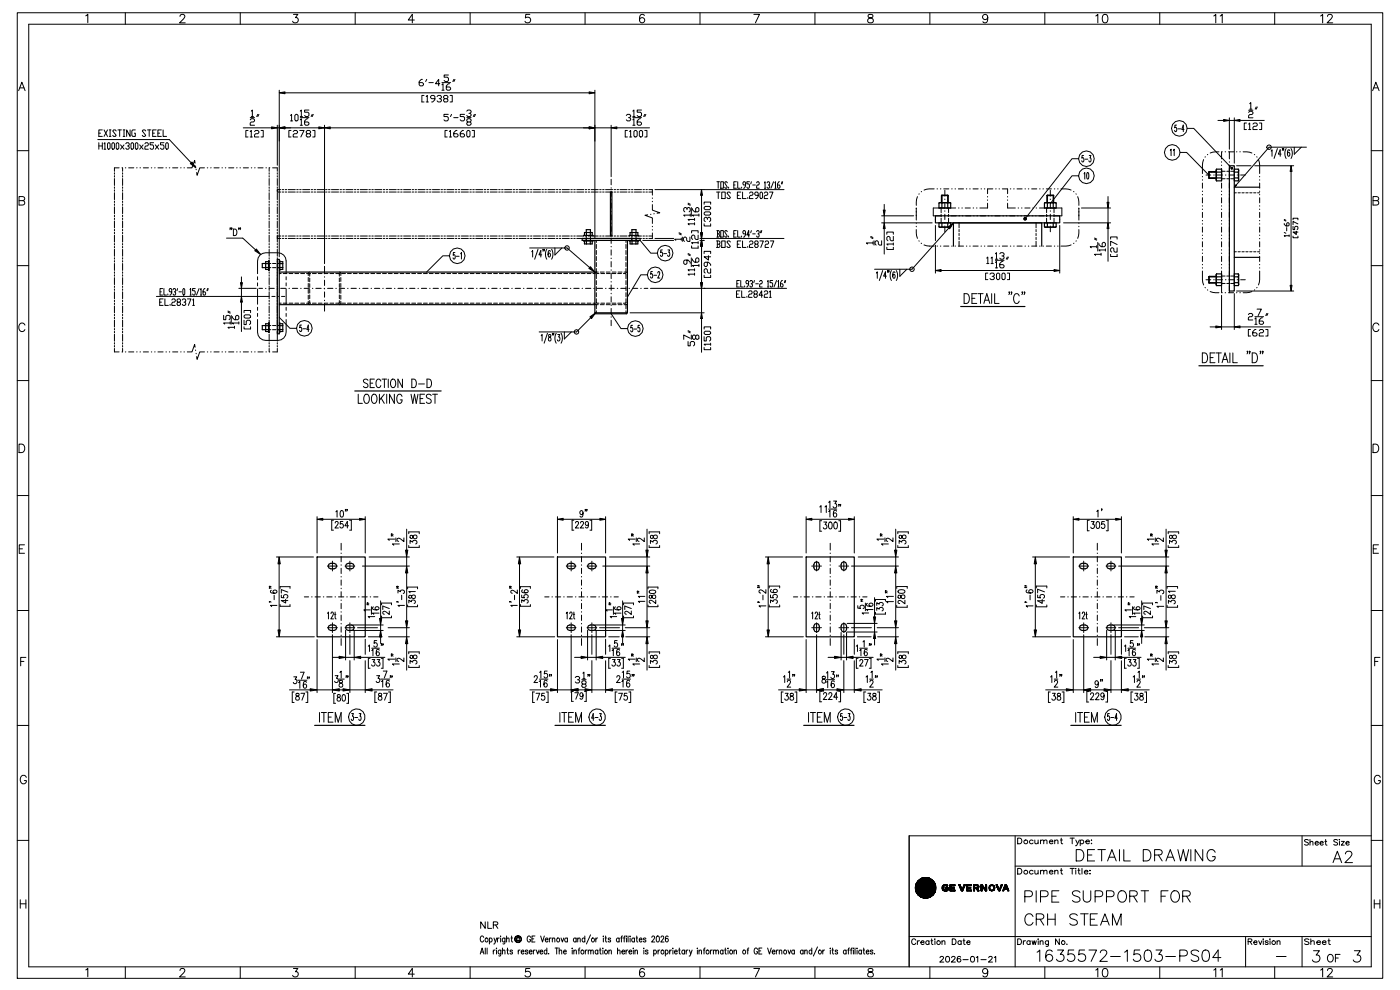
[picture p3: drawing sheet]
<svg xmlns="http://www.w3.org/2000/svg" width="297mm" height="210mm" viewBox="0 0 297 210" stroke-linecap="round" stroke-linejoin="round" font-family="sans-serif">
<g fill="none" stroke="#000" stroke-width=".25">
<path d="M256.3 36.4v1.4M256.3 36.4h1.4M256.3 37.8h1.4M257.8 35.8v.7M257.8 37.7v.6M257.8 36.5v1.2M257.8 35.8h1.1v2.5h-1.1M257.8 35.8v2.5M257.8 36.5h1.1M257.8 37.7h1.1M260.5 35.1h1.1v26.6h-1.1zM261.6 36.5h.8"/>
<path d="M261.6 37.7h.8M261.6 39.7h5.3M262.4 36.5v1.2M262.4 35.8v.7M262.4 37.7v.6M262.4 35.8v2.5M262.4 35.8h-.8v2.5h.8M56.9 55.4h-.6v1.7h.6M56.9 55.3h.1v2h-.1zM56.9 55.9l-1.3-.1v.9h1.3M58.8 55h.4v15.7h-.4zM59.2 55.3h.1v2h-.1"/>
<path d="M59.2 57.7h66.9M59.3 55.4h.6v1.7h-.6M59.3 56.7h.6M59.3 55.9h.6M123.4 50.5h12.3v.4h-12.3zM123.7 50v-.1h2v.1M123.7 50.9v.2h2v-.2M123.9 49.9v-.6h1.6v.6M123.9 51.1v.6h1.6v-.6M124.2 49.3v-.6h.9v.6M124.3 49.3v.6M124.3 51.1v.6"/>
<path d="M125.1 49.3v.6M125.1 51.1v.6M126.1 50.9v15.4h6.9v-15.4M129.4 40.7h.3v9.3h-.3zM133.4 50v-.1h1.9v.1M133.4 50.9v.2h1.9v-.2M133.5 49.9v-.6h1.7v.6M133.5 51.1v.6h1.7v-.6M133.9 49.9v-1.2h.9v1.2M133.9 51.1v.6M134.8 51.1v.6M198.2 45.7h26.4v1.5h-26.4z"/>
<path d="M199 43h.6M199 48.1h.6M199 43v1.1h2.5v-1.1M199 43h2.5M199 48.1h2.5M199 48.1v-.9h2.5v.9M199.5 41.4h1.4M199.5 41.4v1.5M199.6 48.1h1.2M199.6 43h1.2M199.6 43v1.1M199.6 47.2v.9"/>
<path d="M200.8 43h.7M200.8 48.1h.7M200.8 43v1.1M200.8 47.2v.9M200.9 41.4v1.5M202 52.2v-5h18.8v5M221.3 43h.7M221.3 48.1h.7M221.3 43v1.1h2.5v-1.1M221.3 43h2.5M221.3 48.1h2.5M221.3 48.1v-.9h2.5v.9"/>
<path d="M221.9 41.4h1.4M221.9 41.4v1.5M222 48.1h1.2M222 43h1.2M222 43v1.1M222 47.2v.9M223.2 43h.6M223.2 48.1h.6M223.2 43v1.1M223.2 47.2v.9M223.3 41.4v1.5M256.3 58.6v1.4"/>
<path d="M256.3 60h1.4M256.3 58.6h1.4M257.8 59.9v.6M257.8 58v.7M257.8 58h1.1v2.5h-1.1M257.8 58v2.5M257.8 58.7v1.2M257.8 59.9h1.1M257.8 58.7h1.1M261.6 54.5h5.3M261.6 59.9h.8M261.6 58.7h.8"/>
<path d="M262.4 58.7v1.2M262.4 59.9v.6M262.4 58v.7M262.4 58v2.5M262.4 58h-.8v2.5h.8M56.3 69.8h.6M56.3 69h.6M56.3 69h-.7v.9h.7M56.9 68.6h-.6v1.6h.6M56.9 68.4h.1v2h-.1zM59.2 68.4h.1v2h-.1M59.2 64.6h66.9"/>
<path d="M59.3 69.8h.6M59.3 68.6h.6v1.6h-.6M59.3 69h.6M126.2 66.3v.2h6.6v-.2M203.6 64.9h13.6M254.1 77.5h13.6M75.2 82.8h18.3M67.2 118h10.2v16.9h-10.2zM69.7 119.5l1.1-.1 .4 .1 .2 .5-.2 .4-1.1 .1-.4-.1-.2-.4zM73.4 119.5l1.1-.1 .4 .1 .2 .5-.2 .4-1.1 .1-.4-.1-.2-.4zM118.1 118h10.2v16.9h-10.2zM120.3 119.5l1.1-.1 .4 .1 .1 .5-.1 .4-1.1 .1-.4-.1-.2-.4z"/>
<path d="M124.7 119.5l1.1-.1 .4 .1 .1 .5-.1 .4-1.1 .1-.4-.1-.2-.4zM170.8 118h10.2v16.9h-10.2zM172.6 119.2l.5-.2 .4 .2 .1 .4-.1 1.1-.4 .2-.5-.2-.1-.4zM178.4 119.2l.4-.2 .4 .2 .2 .4-.2 1.1-.4 .2-.4-.2-.2-.4zM227.4 118h10.2v16.9h-10.2zM228.9 119.5l1.1-.1 .4 .1 .2 .5-.2 .4-1.1 .1-.4-.1-.2-.4zM234.7 119.5l1.1-.1 .4 .1 .1 .5-.1 .4-1.1 .1-.4-.1-.2-.4zM69.7 132.6l1.1-.2 .4 .2 .2 .4-.2 .4-1.1 .2-.4-.2-.2-.4zM73.4 132.6l1.1-.2 .4 .2 .2 .4-.2 .4-1.1 .2-.4-.2-.2-.4zM120.3 132.6l1.1-.2 .4 .2 .1 .4-.1 .4-1.1 .2-.4-.2-.2-.4zM124.7 132.6l1.1-.2 .4 .2 .1 .4-.1 .4-1.1 .2-.4-.2-.2-.4zM172.6 132.3l.5-.2 .4 .2 .1 .4-.1 1.1-.4 .1-.5-.1-.1-.5z"/>
<path d="M178.4 132.3l.4-.2 .4 .2 .2 .4-.2 1.1-.4 .1-.4-.1-.2-.5zM228.9 132.6l1.1-.2 .4 .2 .2 .4-.2 .4-1.1 .2-.4-.2-.2-.4zM234.7 132.6l1.1-.2 .4 .2 .1 .4-.1 .4-1.1 .2-.4-.2-.2-.4zM66.7 153.7h10.6M117.6 153.7h10.7M170.3 153.7h10.7M226.9 153.7h10.7M201.3 187.5h1.1v.2h-.8v.3h.6v.2h-.6v.4h.8v.2h-1.1zM203.2 187.5h.2l.5 1 .4-1h.3l-.6 1.3h-.2z"/>
</g>
<g fill="none" stroke="#000" stroke-width=".21">
<path d="M3.7 2.7h289.3v204.6h-289.3zM4 19.2l.6-1.8 .7 1.8M4.2 18.6h.9M6.1 5.1h284.5v199.8h-284.5zM18.2 3.4l.4-.4v1.8M26.6 2.7v2.4M38.1 3.5l.4-.5 .6 .2a.56 .56 0 0 1-.2 .8l-.8 .8h1.2M50.9 2.7v2.4M59.2 19.1v35.3M60.4 19.7h64.4M62.2 3h.9l-.5 .7a.6 .6 0 0 1 .5 1 .6 .6 0 0 1-1.1-.2M75.3 2.7v2.4"/>
<path d="M87.8 4.2h-1.3l.9-1.2v1.8M89.5 16.8h-.2l-.5 .5v.7l.3 .2h.4l.2-.2-.2-.5h-.7M90.4 16.8l-.2 .5M90.9 17.5h.9M93.2 17.7h-.9l.7-.9v1.4M93.7 18l.2-.3v1.4M93.7 17.5h1.8M93.7 19.1h.4M95 15.9h-.9v.5h.7l.2 .2v.4l-.2 .3h-.5l-.2-.3M95.3 17.7h-.3l-.4 .5v.7l.2 .2h.5l.2-.2-.2-.5h-.7M96.2 16.8l-.2 .5M96.4 16.8l-.2 .5"/>
<path d="M99.6 2.7v2.4M112.3 3h-.9l-.1 .8a.63 .63 0 0 1 1 0 .63 .63 0 0 1-.1 1 .63 .63 0 0 1-.9-.3M124 2.7v2.4M126.1 19.1v31.3M136.5 3.3a.52 .52 0 0 0-.7-.2 1.03 1.03 0 0 0 .3 1.7 .56 .56 0 0 0 .5-.5 .56 .56 0 0 0-.5-.6 .56 .56 0 0 0-.6 .5M148.3 2.7v2.4M159.7 3h1.2l-.8 1.8M172.7 2.7v2.4M184 3.1a.36 .36 0 0 0 .2 .6 .64 .64 0 0 1 .7 .3 .64 .64 0 0 1 0 .8h-.6a.52 .52 0 0 1-.4-.5 .52 .52 0 0 1 .5-.5l.3-.1a.36 .36 0 0 0 .2-.6zM197.1 2.7v2.4M209.3 3.6a.56 .56 0 0 1-.7 .5 .56 .56 0 0 1-.3-.9 .56 .56 0 0 1 .9 .1 1.25 1.25 0 0 1-.4 1.5h-.4l-.1-.2M221.4 2.7v2.4"/>
<path d="M232.2 3.4l.4-.4v1.8M233.8 3.1a.58 .58 0 0 1 .9 .3 .91 .91 0 0 1-.6 1.4 1.15 1.15 0 0 1-.3-1.7zM245.8 2.7v2.4M257.2 3.4l.4-.4v1.8M258.6 3.4l.4-.4v1.8M270.1 2.7v2.4M279.9 3.4l.4-.4v1.8M281.3 3.5l.4-.5 .6 .2a.56 .56 0 0 1-.2 .8l-.9 .8h1.2M290.9 19.2l.7-1.8 .7 1.8M291.1 18.6h.9M3.7 31.9h2.4M20.7 29.6h15.2l4.6 4.9"/>
<path d="M20.9 30.2v1.4M20.9 30.9h.8M20.9 28.2h.4M21.7 27.5h-.8v1.4h.8M21.7 30.2v1.4M22 30.5l.2-.3v1.4M22 31.6h.4M22 27.5l.8 1.4M22.8 27.5l-.8 1.4M23 30.2l.3 .3v.9l-.1 .2-.4-.2v-.9zM23.2 28.9h.3M23.2 27.5h.3"/>
<path d="M23.3 27.5v1.4M23.9 30.2l.4 .3v.9l-.2 .2-.4-.2v-.9zM24.3 37.8v1.5M24.3 36.6v.3M24.3 37.2v.3M24.3 39.6v.3M24.6 27.8l-.2-.3h-.3l-.2 .3 .7 .9-.2 .2h-.3l-.2-.2M24.8 30.2l.4 .3v.9l-.2 .2-.4-.2v-.9zM25 27.5h.7M25.2 35.6h-.9v.7M25.4 27.5v1.4M25.5 30.7l.8 .9"/>
<path d="M25.8 35.6h.2v.7M26 37.8v1.5M26 36.6v.3M26 37.2v.3M26 39.6v.3M26.1 28.9h.4M26.1 27.5h.4M26.3 30.7l-.8 .9M26.3 27.5v1.4M26.6 35.6h.1M26.6 30.5l.2-.3h.4l.2 .5-.4 .2M27.2 30.9l.2 .3-.2 .4h-.4l-.2-.2"/>
<path d="M27.3 35.6h1.1M27.6 27.5v1.4l-.8-1.4v1.4M27.9 30.2l.4 .3v.9l-.2 .2-.3-.2v-.9zM28.7 27.5h-.6l-.2 .3v.9l.2 .2h.6v-.7h-.2M28.9 30.2l.3 .3v.9l-.2 .2-.3-.2v-.9zM29 35.6h.1M29.6 30.7l.7 .9M29.7 35.6h.1M30.3 30.7l-.7 .9M30.4 35.6h1.1M30.7 30.5l.2-.3h.4l.1 .3-.1 .4h-.4l-.2 .3v.4h.7M30.9 27.8l-.2-.3h-.4l-.2 .3 .8 .9-.2 .2h-.4l-.2-.2"/>
<path d="M31.3 27.5h.7M31.6 27.5v1.4M32.1 35.6h.1M32.4 28.2h.3M32.5 30.2h-.7v.5h.6l.1 .2v.5l-.1 .2h-.4l-.2-.2M32.8 35.6h.1M32.9 30.7l.7 .9M33.1 27.5h-.7v1.4h.7M33.5 28.2h.3M33.5 35.6h1.1M33.6 30.7l-.7 .9M34.2 27.5h-.7v1.4h.7"/>
<path d="M34.6 27.5v1.4h.7M34.7 30.2h-.7v.5h.6l.1 .2v.5l-.1 .2h-.4l-.2-.2M35.2 35.6h.1M35.3 30.2l.4 .3v.9l-.2 .2-.4-.2v-.9zM35.9 35.6h.1M36.6 35.6h1.1M38.3 35.6h.1M39 35.6h.1M41.3 34.6l-.1-.6-.5 1.6h-1M41.4 35.2l.1 .1M41.6 35.9v.1M43.3 35.6h-1l-.5 1.5-.1-.5"/>
<path d="M43.9 35.6h.1M44.6 35.6h.1M45.3 35.6h1.1M47 35.6h.1M47.7 35.6h.2M48.5 35.6h1M50.1 35.6h.1M50.8 35.6h.2M51.6 27.1h6M51.6 35.6h1M52.6 27.6h-.5v1.4h.5M53 25.4l.3-.2h.4l.2 .2-.2 .4h-.4l-.3 .3v.4h.9"/>
<path d="M53 27.9l.3-.3v1.4M53 24.9h.9M53 29h.5M53.2 35.6h.2M53.3 23.5l.2-.2v1.4M53.3 24.7h.4M53.9 27.9l.3-.3h.4l.3 .3-.3 .4h-.4l-.3 .3v.4h1M54 35.6h.1M54.6 24.2l-.2 .5M54.7 35.6h1.1M54.9 24.2l-.3 .5M55.3 27.6h.5v1.4h-.5"/>
<path d="M56.4 35.6h.1M57 37.8v1.5M57 36.6v.3M57 37.2v.3M57 39.6v.3M57.2 35.6h-.2v.7M57.8 35.6h1v.7M58.8 37.8v1.5M58.8 26.5v8.5M58.8 36.6v.3M58.8 37.2v.3M58.8 39.6v.3"/>
<path d="M58.8 27.1h.4M60.4 27.1h7.2M61.6 24.5l.2-.3v1.4M61.6 25.6h.4M61.7 27.6h-.5v1.4h.5M62.1 27.9l.3-.3h.4l.3 .3-.3 .4h-.4l-.3 .3v.4h1M62.7 24.2l.5 .3v.9l-.3 .2-.4-.2v-.9zM63.5 27.6h.9l-.7 1.4M63.6 23.5l.3-.2v1.4M63.6 25.4l.3-.2v1.3M63.6 24.9h1.9M63.6 24.7h.5"/>
<path d="M63.6 26.5h.5M65.1 28.3l-.2-.2 .2-.5h.5l.2 .3-.2 .4h-.5l-.2 .3 .2 .4h.5l.2-.2-.2-.5M65.2 25.2h-.2l-.4 .4v.7l.2 .2h.4l.3-.2-.3-.5h-.6M65.5 23.3h-.9v.5h.6l.3 .2v.5l-.3 .2h-.4l-.2-.2M66.2 24.2l-.3 .5M66.3 27.6h.4v1.4h-.4M66.4 24.2l-.2 .5M68.8 26.5v29.4M70 27.1h54.8M89.9 20.2h-.5v1.4h.5M90.3 20.5l.3-.3v1.4M90.3 21.6h.5"/>
<path d="M92.2 20.9h-.7l-.3-.2 .3-.5h.4l.3 .3v.6l-.5 .5h-.2M92.6 20.5l.3-.3h.4l.2 .5-.4 .2M93.3 20.9l.2 .2-.2 .5h-.4l-.3-.2M94.2 20.9l-.2-.2 .2-.5h.5l.2 .3-.2 .4h-.5l-.2 .2 .2 .5h.5l.2-.2-.2-.5M94.8 27.6h-.5v1.4h.5M95 24.2h-.9v.5h.7l.2 .2v.5l-.2 .2h-.5l-.2-.2M95.2 27.9l.3-.3v1.4M95.2 29h.5M95.4 20.2h.4v1.4h-.4M95.7 24.2l-.2 .5M96.2 24.9h.9M96.8 27.6h-.2l-.4 .5v.7l.2 .2h.4l.3-.2-.3-.5h-.6"/>
<path d="M98.2 27.6h-.2l-.5 .5v.7l.3 .2h.4l.3-.2-.3-.5h-.7M98.5 24.2h-1v.5h.7l.3 .2v.5l-.3 .2h-.4l-.3-.2M98.9 23.5l.2-.2h.5l.2 .2v.3l-.4 .2M98.9 27.9l.2-.3 .5 .3v.9l-.2 .2-.5-.2zM98.9 24.9h.9M99.1 25.8l-.2-.2 .2-.4h.5l.2 .2-.2 .4h-.5l-.2 .3 .2 .4h.5l.2-.2-.2-.5M99.6 24l.2 .2-.2 .5h-.5l-.2-.2M100.1 27.6h.4v1.4h-.4M100.5 24.2l-.2 .5M100.8 24.2l-.3 .5M126.1 27.1h3.4M129.5 26.5v10.9"/>
<path d="M129.5 38v1.2M129.5 39.8v.1M130.7 27.1h7M132.7 24.5l.3-.3h.4l.2 .5-.4 .2M133 27.6h-.5v1.4h.5M133.4 24.9l.2 .3-.2 .4h-.4l-.3-.2M133.4 27.9l.2-.3v1.4M133.4 29h.5M134.1 23.5l.2-.2v1.4M134.1 25.4l.2-.2v1.3M134.1 24.9h1.8M134.1 24.7h.5"/>
<path d="M134.1 26.5h.5M134.3 27.9l.3-.3 .4 .3v.9l-.2 .2-.5-.2zM135.5 27.9l.2-.3 .5 .3v.9l-.3 .2-.4-.2zM135.7 25.2h-.2l-.5 .4v.7l.3 .2h.4l.2-.2-.2-.5h-.7M135.9 23.3h-.9v.5h.7l.2 .2v.5l-.2 .2h-.4l-.3-.2M136.6 27.6h.5v1.4h-.5M136.6 24.2l-.2 .5M136.9 24.2l-.3 .5M151.9 38.5h.6M152.2 38.5v1.4M152.7 38.5h.6v1.4h-.6zM154.1 38.7l-.1-.2h-.3l-.1 .2 .5 1-.1 .2h-.3l-.1-.2"/>
<path d="M154.4 39.7v.2M155.5 39.2h.3M156.1 38.5h-.6v1.4h.6M156.3 38.5v1.4h.6M157.2 39.7v.2M158 39.2h-.4l-.2-.2 .2-.5h.3l.1 .2v.7l-.4 .5M158.8 38.5h-.5v.5h.4l.1 .2-.1 .7h-.3l-.1-.2M159.2 38.5l-.1 .5M159.5 39.2h.6M160.3 38.7l.2-.2h.3l.1 .2-.1 .5h-.3l-.2 .2v.5h.6M162 38.7l.1-.2v1.4M162 39.9h.3"/>
<path d="M162.5 38.7l.2-.2h.3l.1 .5-.3 .2M163 39.2l.1 .2-.1 .5h-.3l-.2-.2M163.9 38.5l-.5 1.4M164.2 38.7l.1-.2v1.4M164.2 39.9h.3M165.2 38.5l-.4 .5v.7l.1 .2h.3l.1-.5-.1-.2h-.4M165.7 38.5l-.1 .5M165.9 38.5l-.2 .5M228.6 37.3h-1.4l-4.6 5.9M228.6 33.6h-1.4l-10 12.8M229.6 32.9h-.3v.6a.44 .44 0 0 1 .5 .3 .44 .44 0 0 1-.3 .5l-.3-.2M229.7 36.8l.2-.2v1.3"/>
<path d="M229.9 33.7h.6M230.4 36.6h.1a1.02 1.02 0 0 1 0 1.3l-.2-.5zM230.8 32.9h.4l-.2 .6a.47 .47 0 0 1 .2 .4 .47 .47 0 0 1-.3 .4l-.1-.2M248 31.9l.2-.3v1.4M248.7 31.9l.1-.3v1.4M249.3 26.5h-.3v.5a.44 .44 0 0 1 .5 .4 .44 .44 0 0 1-.3 .5l-.3-.3M249.6 27.3h.6M250.1 32.3h1.4l4.7 4.8M250.9 27.4h-.5l.4-.9v1.4M251.6 27.2h1.4l8 8.5M254.8 37.4v.1M254.8 38.1v.1"/>
<path d="M254.8 38.8v1.1M255.1 33.8l-.3 1.2v1.8M255.4 33.2v.1M255.6 37.1h1M255.9 32.7v.1M256.2 36.5h1.5M256.2 37.7h1.5M257.2 37.1h.1M257.9 37.1h1.2M258.1 25.5h1.2M258.3 32.2h-1.3l-.5 .2M258.9 32.2v1.5"/>
<path d="M258.9 34.3v.1M258.9 35v.1M258.9 35.7v1.1M258.9 37.4v.1M258.9 38.1v.1M258.9 38.8v1.1M258.9 36.3h.7M258.9 37.9h.7M258.9 32.2h.1M259.6 32.2h.1M259.7 37.1h.1M260 36.3h.5"/>
<path d="M260 37.9h.5M260.3 32.2h1.1M260.4 37.1h1.1M260.5 25v6.6M260.5 32.2v1.5M260.5 34.3v.1M260.5 35v.1M260.5 35.7v1.1M260.5 37.4v.1M260.5 38.1v.1M260.5 38.8v1.1M260.5 25.5h1.1"/>
<path d="M260.8 36.3h.8M260.8 37.9h.8M261.6 25v9.6M262 32.2h.1M262.1 35.1h3M262.2 37.1h.1M262.7 32.2h.1M262.8 25.5h5.1M262.9 37.1h1M263.4 32.2h1.3l.6 .2M264.1 26.1h-.4v1.3h.4M264.6 23.8l.2-.2h.5l.2 .2-.2 .5h-.5l-.2 .2v.5h.9"/>
<path d="M264.6 26.3l.2-.2v1.3M264.6 23.4h.9M264.6 27.4h.5M264.8 22l.3-.3v1.4M264.8 23.1h.5M265.5 26.3l.3-.2h.4l.2 .2-.2 .5h-.4l-.3 .2v.4h.9M265.8 32.7l.1 .1M265.9 35.1h8.3M266.2 22.7l-.2 .4M266.3 33.2l.1 .1M266.4 22.7l-.2 .4M266.7 33.8l.2 1.2v1.8"/>
<path d="M266.9 26.1h.5v1.3h-.5M266.9 37.4v.1M266.9 38.1v.1M266.9 38.8v1.1M269.4 32l.2-.3v1.4M270.7 31.5l-.7 2.1M271.5 32.7h-.6l.4-1v1.4M271.8 31.5l-.1 .4M272 31.5v.4M272.6 31.5a2.1 2.1 0 0 0 0 2.1M273.3 31.9l-.1-.2a.94 .94 0 0 0-.1 1.4 .41 .41 0 0 0 .3-.4 .41 .41 0 0 0-.4-.4l-.2 .4M273.6 31.5a2.1 2.1 0 0 1 0 2.1"/>
<path d="M273.6 36.3v24.2M274.3 31.2v1.5l1.5-1.5M276.9 31.2h-8l-6.9 8M290.6 31.9h2.4M3.7 56.3h2.4M4 42.5h.8a.47 .47 0 0 1 .5 .5 .47 .47 0 0 1-.5 .5h-.8v-1.8h.8l.3 .1 .1 .4-.4 .3M24.3 40.8v1.5M24.3 43.8v1.5M24.3 46.8v1.5M24.3 49.8v1.5M24.3 52.8v1.5M24.3 55.8v1.5"/>
<path d="M24.3 58.8v1.5M24.3 40.2v.3M24.3 42.6v.3M24.3 43.2v.3M24.3 45.6v.3M24.3 46.2v.3M24.3 48.6v.3M24.3 49.2v.3M24.3 51.6v.3M24.3 52.2v.3M24.3 54.6v.3M24.3 55.2v.3"/>
<path d="M24.3 57.6v.3M24.3 58.2v.3M26 58.8v1.5M26 55.8v1.5M26 52.8v1.5M26 49.8v1.5M26 46.8v1.5M26 43.8v1.5M26 40.8v1.5M26 40.2v.3M26 42.6v.3M26 43.2v.3"/>
<path d="M26 45.6v.3M26 46.2v.3M26 48.6v.3M26 49.2v.3M26 51.6v.3M26 52.2v.3M26 54.6v.3M26 55.2v.3M26 57.6v.3M26 58.2v.3M48 50.5h3.4l2.8 2.4M48.8 48.3l-.1 .4"/>
<path d="M49.1 48.3l-.1 .4M49.5 48.5a.69 .69 0 0 1 .7 .7 .69 .69 0 0 1-.7 .7zM50.7 48.3l-.1 .4M51 48.3l-.1 .4M51.2 58.7v1.2M54.6 58v-2.7a1.73 1.73 0 0 1 1.7-1.7h2.6a1.73 1.73 0 0 1 1.7 1.7v2.7M54.6 58.6v.7M54.6 59.9v.7M57 40.8v1.5M57 43.8v1.5M57 46.8v1.5M57 49.8v1.5"/>
<path d="M57 52.8v1.5M57 58.8v1.5M57 56.7h.4M57 40.2v.3M57 42.6v.3M57 43.2v.3M57 45.6v.3M57 46.2v.3M57 48.6v.3M57 49.2v.3M57 51.6v.3M57 52.2v.3"/>
<path d="M57 54.6v.3M57 55.2v.3M57 57.6v.3M57 58.2v.3M57.4 55.8h-.4v1.5M57.8 55.8h.7M57.8 56.7h.7M58.8 58.8v1.5M58.8 55.8v1.5M58.8 52.8v1.5M58.8 49.8v1.5M58.8 46.8v1.5"/>
<path d="M58.8 43.8v1.5M58.8 40.8v1.5M58.8 55.8h.4M58.8 56.7h.4M58.8 42.6v.3M58.8 43.2v.3M58.8 45.6v.3M58.8 46.2v.3M58.8 48.6v.3M58.8 49.2v.3M58.8 51.6v.3M58.8 52.2v.3"/>
<path d="M58.8 54.6v.3M58.8 55.2v.3M58.8 57.6v.3M58.8 58.2v.3M59.2 58h.4M59.5 40.2h-.7v.5h.7M59.5 50h-.7v.5h.7M59.8 40.2h.3M59.8 40.7h.3M59.8 50.5h.3M59.8 50h.3M60 58h.8"/>
<path d="M60.4 40.2h.4M60.4 40.7h.4M60.4 50.5h.4M60.4 50h.4M60.6 58.6v.7M60.6 59.9v.7M61.1 40.2h1.5M61.1 40.7h1.5M61.1 50.5h1.5M61.1 50h1.5M61.2 58h.9M62.5 58h.8"/>
<path d="M62.9 40.2h.3M62.9 40.7h.3M62.9 50.5h.3M62.9 50h.3M63.5 40.2h.3M63.5 40.7h.3M63.5 50.5h.3M63.5 50h.3M63.7 58h.8M64.1 40.2h1.5M64.1 40.7h1.5M64.1 50.5h1.5"/>
<path d="M64.1 50h1.5M65 58h.8l-.2 .1v.4M65.3 58.8v.8M65.6 57.7l-.3 .2v.5M65.6 58.9v.8M65.9 40.2h.4M65.9 40.7h.4M65.9 50.5h.4M65.9 50h.4M66.2 58h.8M66.6 40.2h.3M66.6 40.7h.3"/>
<path d="M66.6 50.5h.3M66.6 50h.3M67.2 40.2h1.5M67.2 40.7h1.5M67.2 50.5h1.5M67.2 50h1.5M67.4 58h.9M68.7 58h.8M68.8 56.4v1.6M68.8 58.6v.1M68.8 59.4v1.1M69 40.2h.3"/>
<path d="M69 40.7h.3M69 50.5h.3M69 50h.3M69.6 40.2h.3M69.6 40.7h.3M69.6 50.5h.3M69.6 50h.3M69.9 58h.8M70.2 40.2h1.5M70.2 40.7h1.5M70.2 50.5h1.5M70.2 50h1.5"/>
<path d="M71.2 58h.8M71.8 58l.1 .1v.4M71.9 57.7l.3 .2v.5M71.9 58.9v.8M72.1 40.2h.3M72.1 40.7h.3M72.1 50.5h.3M72.1 50h.3M72.2 58.8v.8M72.4 58h.8M72.7 40.2h.3M72.7 40.7h.3"/>
<path d="M72.7 50.5h.3M72.7 50h.3M73.3 40.2h1.5M73.3 40.7h1.5M73.3 50.5h1.5M73.3 50h1.5M73.6 58h.9M74.9 58h.8M75.1 40.2h.3M75.1 40.7h.3M75.1 50.5h.3M75.1 50h.3"/>
<path d="M75.7 40.2h.3M75.7 40.7h.3M75.7 50.5h.3M75.7 50h.3M76.1 58h.8M76.4 40.2h1.5M76.4 40.7h1.5M76.4 50.5h1.5M76.4 50h1.5M77.3 58h.9M78.2 40.2h.3M78.2 40.7h.3"/>
<path d="M78.2 50.5h.3M78.2 50h.3M78.6 58h.8M78.8 40.2h.3M78.8 40.7h.3M78.8 50.5h.3M78.8 50h.3M79.4 40.2h1.5M79.4 40.7h1.5M79.4 50.5h1.5M79.4 50h1.5M79.8 58h.8"/>
<path d="M81.1 58h.8M81.2 40.2h.3M81.2 40.7h.3M81.2 50.5h.3M81.2 50h.3M81.9 40.2h.3M81.9 40.7h.3M81.9 50.5h.3M81.9 50h.3M82.3 58h.8M82.5 40.2h1.5M82.5 40.7h1.5"/>
<path d="M82.5 50.5h1.5M82.5 50h1.5M83.5 58h.9M84.3 40.2h.3M84.3 40.7h.3M84.3 50.5h.3M84.3 50h.3M84.8 58h.8M84.9 40.2h.3M84.9 40.7h.3M84.9 50.5h.3M84.9 50h.3"/>
<path d="M85.5 40.2h1.5M85.5 40.7h1.5M85.5 50.5h1.5M85.5 50h1.5M86 58h.8M87.3 58h.8M87.3 40.2h.4M87.3 40.7h.4M87.3 50.5h.4M87.3 50h.4M88 40.2h.3M88 40.7h.3"/>
<path d="M88 50.5h.3M88 50h.3M88.5 58h.8M88.6 40.2h1.5M88.6 40.7h1.5M88.6 50.5h1.5M88.6 50h1.5M89.7 58h.9M90.4 40.2h.3M90.4 40.7h.3M90.4 50.5h.3M90.4 50h.3"/>
<path d="M91 58h.8M91 40.2h.3M91 40.7h.3M91 50.5h.3M91 50h.3M91.6 40.2h1.5M91.6 40.7h1.5M91.6 50.5h1.5M91.6 50h1.5M92.2 58h.8M93.4 58h.9M93.5 40.2h.3"/>
<path d="M93.5 40.7h.3M93.5 50.5h.3M93.5 50h.3M94.1 40.2h.3M94.1 40.7h.3M94.1 50.5h.3M94.1 50h.3M94.7 58h.8M94.7 40.2h1.5M94.7 40.7h1.5M94.7 50.5h1.5M94.7 50h1.5"/>
<path d="M95.2 54.2h-1.4l-3.4 3.5M95.9 58h.8M96.4 53.5h-.3v.5a.44 .44 0 0 1 .5 .4 .44 .44 0 0 1-.3 .5l-.3-.3M96.5 40.2h.3M96.5 40.7h.3M96.5 50.5h.3M96.5 50h.3M96.7 54.3h.6M97.1 40.2h.3M97.1 40.7h.3M97.1 50.5h.3M97.1 50h.3"/>
<path d="M97.2 58h.8M97.6 53.8l.2-.3v1.4M97.8 40.2h1.5M97.8 40.7h1.5M97.8 50.5h1.5M97.8 50h1.5M98.4 58h.8M99.6 40.2h.3M99.6 40.7h.3M99.6 50.5h.3M99.6 50h.3M99.6 58h.9"/>
<path d="M100.2 40.2h.3M100.2 40.7h.3M100.2 50.5h.3M100.2 50h.3M100.8 40.2h1.5M100.8 40.7h1.5M100.8 50.5h1.5M100.8 50h1.5M100.9 58h.8M102.1 58h.8M102.6 40.2h.3M102.6 40.7h.3"/>
<path d="M102.6 50.5h.3M102.6 50h.3M103.3 40.2h.3M103.3 40.7h.3M103.3 50.5h.3M103.3 50h.3M103.4 58h.8M103.9 40.2h1.5M103.9 40.7h1.5M103.9 50.5h1.5M103.9 50h1.5M104.6 58h.8"/>
<path d="M105.7 40.2h.3M105.7 40.7h.3M105.7 50.5h.3M105.7 50h.3M105.8 58h.9M106.3 40.2h.3M106.3 40.7h.3M106.3 50.5h.3M106.3 50h.3M106.9 40.2h1.5M106.9 40.7h1.5M106.9 50.5h1.5"/>
<path d="M106.9 50h1.5M107.1 58h.8M108.3 58h.8M108.7 40.2h.4M108.7 40.7h.4M108.7 50.5h.4M108.7 50h.4M109.4 40.2h.3M109.4 40.7h.3M109.4 50.5h.3M109.4 50h.3M109.5 58h.9"/>
<path d="M110 40.2h1.5M110 40.7h1.5M110 50.5h1.5M110 50h1.5M110.8 58h.8M111.8 40.2h.3M111.8 40.7h.3M111.8 50.5h.3M111.8 50h.3M112 58h.9M112.2 52.5h8l4.8 4.2M112.4 40.2h.3"/>
<path d="M112.4 40.7h.3M112.4 50.5h.3M112.4 50h.3M112.7 53.3l.2-.2v1.4M113 40.2h1.5M113 40.7h1.5M113 50.5h1.5M113 50h1.5M113.3 58h.8M114 52.8l-.7 2.1M114.5 58h.8M114.8 54h-.6l.4-.9v1.4"/>
<path d="M114.9 40.2h.3M114.9 40.7h.3M114.9 50.5h.3M114.9 50h.3M115.1 52.9l-.1 .3M115.4 52.9l-.1 .3M115.5 40.2h.3M115.5 40.7h.3M115.5 50.5h.3M115.5 50h.3M115.7 58h.9M115.9 52.8a2.12 2.12 0 0 0 0 2.1"/>
<path d="M116.1 40.2h1.5M116.1 40.7h1.5M116.1 50.5h1.5M116.1 50h1.5M116.6 53.3l-.1-.2a.94 .94 0 0 0-.1 1.4 .41 .41 0 0 0 .3-.5 .41 .41 0 0 0-.4-.3l-.2 .3M116.9 52.8a2.12 2.12 0 0 1 0 2.1M117 58h.8M117.6 52.5v1.5l1.5-1.5M117.9 40.2h.3M117.9 40.7h.3M117.9 50.5h.3M117.9 50h.3"/>
<path d="M118.2 58h.8M118.5 40.2h.4M118.5 40.7h.4M118.5 50.5h.4M118.5 50h.4M119.2 40.2h1.5M119.2 40.7h1.5M119.2 50.5h1.5M119.2 50h1.5M119.5 58h.8M120.7 58h.8M121 40.2h.3"/>
<path d="M121 40.7h.3M121 50.5h.3M121 50h.3M121.6 40.2h.3M121.6 40.7h.3M121.6 50.5h.3M121.6 50h.3M121.9 58h.9M122.2 40.2h1.5M122.2 40.7h1.5M122.2 50.5h1.5M122.2 50h1.5"/>
<path d="M123.2 58h.8M124 40.2h.3M124 40.7h.3M124 50.5h.3M124 50h.3M124.2 50v.9M124.4 58h.8M124.7 40.2h.3M124.7 40.7h.3M124.7 50.5h.3M124.7 50h.3M125.1 50v.9"/>
<path d="M125.3 40.2h1.5M125.3 40.7h1.5M125.3 50.5h1.5M125.3 50h1.5M126.1 57.6l.7 .1M126.1 57.9h.3M126.4 59.5v.8M126.4 58.2v.8M126.4 56.9v.9M126.4 55.6v.9M126.4 54.4v.8M126.4 53.1v.8"/>
<path d="M126.4 51.8v.8M126.4 57.7l-.3 .3h-.4M126.4 50.9v.5M126.9 58h-.4l-.1 .1M127.1 40.2h.3M127.1 40.7h.3M127.1 50.5h.3M127.1 50h.3M127.2 57.7h.9M127.3 58h.8M127.7 40.2h.3M127.7 40.7h.3"/>
<path d="M127.7 50.5h.3M127.7 50h.3M128.3 40.2h1.5M128.3 40.7h1.5M128.3 50.5h1.5M128.3 50h1.5M128.5 57.7h.8M128.5 58h.8M129.5 40.5v1.1M129.5 42.3v.1M129.5 43v1.1M129.5 44.7v.2"/>
<path d="M129.5 45.5v1.1M129.5 47.2v.1M129.5 48v1.1M129.5 49.7v.1M129.5 50.5v1.1M129.5 52.2v.1M129.5 52.9v1.2M129.5 54.7v.1M129.5 55.4v1.2M129.5 57.2v.1M129.5 57.9v1.1M129.5 59.7v.1"/>
<path d="M129.7 58h.8M129.7 57.7h.9M130.1 40.2h.4M130.1 40.7h.4M130.1 50.5h.4M130.1 50h.4M130.8 40.2h.3M130.8 40.7h.3M130.8 50.5h.3M130.8 50h.3M130.9 58h.8M131 57.7h.8"/>
<path d="M131.4 40.2h1.5M131.4 40.7h1.5M131.4 50.5h1.5M131.4 50h1.5M132.1 58h.4l.2 .1M132.2 57.7h.6l.2 .3M132.7 59.5v.8M132.7 58.2v.8M132.7 56.9v.9M132.7 55.6v.9M132.7 54.4v.8M132.7 53.1v.8"/>
<path d="M132.7 51.8v.8M132.7 50.9v.5M133.2 40.2h.3M133.2 40.7h.3M133.2 50.5h.3M133.2 50h.3M133.8 40.2h.3M133.8 40.7h.3M133.8 50.5h.3M133.8 50h.3M133.9 50.5v.4M133.9 50v.9"/>
<path d="M134.4 40.2h1.5M134.4 40.7h1.5M134.4 50.5h1.5M134.4 50h1.5M134.8 50v.9M134.8 50.5v.4M135.7 50.9l2.2 2.7h1.4M136.2 50.9h6.6M136.3 40.2h.3M136.3 40.7h.3M136.3 50.5h.3M136.3 50h.3"/>
<path d="M136.9 40.2h.3M136.9 40.7h.3M136.9 50.5h.3M136.9 50h.3M137.2 58.2h-1.4l-2.8 4.7M137.3 45.5l-.6 .1 1.6 .6v1.1M137.5 40.2h.8v1.1M137.5 40.7h.8M137.5 50h.8M138 45.4h-.1M138.3 43.4v1.1l1.5 .6-.6 .1M138.3 49.4v1.1h-.8"/>
<path d="M138.3 41.9v.2M138.3 42.7v.1M138.3 47.9v.2M138.3 48.7v.1M138.3 57.5h-.4v.6a.44 .44 0 0 1 .5 .3 .44 .44 0 0 1-.3 .5l-.2-.2M138.6 58.3h.5M138.7 45.3h-.2M138.8 40.2h27.4M138.8 50.5h4M139.4 57.9l.1-.3 .2-.1 .1 .4-.4 1h.4M140.4 53h-.4v.5a.44 .44 0 0 1 .5 .3 .44 .44 0 0 1-.3 .5l-.2-.2M140.7 53.7h.6"/>
<path d="M141.5 53h.4l-.2 .5a.47 .47 0 0 1 .2 .4 .47 .47 0 0 1-.3 .4l-.1-.2M143.9 49.5l.5 .3M143.9 49.3l.5 .2M144.4 50.7h-1.4l.2 .2M144.4 50.5v.4M144.6 50.2v1M145.6 44.4v-.2l-.5-.2-.2 .2v.5l.2 .2M145.6 44.2l.2-.2 .5 .2v.5l-.3 .2M145.6 55.1v.7l-.2 .2-.5-.2v-.5l.2-.2h.7l.5 .5v.2M145.8 43.3l.5 .2M145.8 43.1l.5 .2M145.8 54l.5 .2"/>
<path d="M145.8 53.7l.5 .3M146.2 50.2v1h-.5l-.2-.3v-.4l-.4-.3-.3 .3v.4l.3 .3M146.3 45.6h-1.4l.2 .2M146.3 45.4v.4M146.5 44v1.8M146.5 54.6v1.9M146.6 52.1v.5h1.3v-.5M146.6 49.4v-.5h1.3v.5M146.7 44.2v.2l.5 .5h.7l.2-.2v-.5l-.2-.2-.5 .2v.7M146.7 54.9v.2l.5 .5h.7l.2-.3v-.4l-.2-.3-.5 .3v.7M147.2 47.4h-1.4l.2 .3M147.2 46.5h-1.4l.2 .2"/>
<path d="M147.2 58.1h-1.4l.2 .2M147.2 57.2h-1.4l.2 .2M147.2 46.3v.4M147.2 47.2v.5M147.2 56.9v.5M147.2 57.9v.4M147.9 51.4h-1.3l.2 .3M147.9 49.8v.9h-.4l-.5-.9-.4 .2v.5l.2 .2M147.9 51.2v.5M148.1 45.6h-1.4l.3 .2M148.1 56.3h-1.4l.3 .2M148.1 45.4v.4"/>
<path d="M148.1 56v.5M148.3 50.5h17.8M148.3 50.9h.9M148.7 41.4v7.9M148.7 50.5v.4M148.7 52.2v7.7M149.2 47.4v.5h1.4v-.5M149.2 43.3v-.5h1.4v.5M149.2 58.3v.5h1.4v-.5M149.2 53.7v-.4h1.4v.4M149.4 44.9h1l.2 .5-.2 .2h-1l-.2-.2zM149.4 43.7h1l.2 .5-.2 .2h-1l-.2-.2z"/>
<path d="M149.9 46.5v-.2l-.5-.3-.2 .3v.4l.2 .3M149.9 46.3l.2-.3 .5 .3v.4l-.2 .3M149.9 55.6v.7l-.5 .2-.2-.2v-.5l.2-.2h.7l.5 .4v.3M150.1 54.2v.9l-.9-.7h1.4M150.6 56.9v1h-.5l-.2-.3v-.4l-.5-.3-.2 .3v.4l.2 .3M151.8 51.1h.6l.2 .2-.2 .4M151.8 40.7h.8M151.9 48.9h.4l.2 .2-.2 .5M152 51.7h.4l.2 .5-.2 .2h-.6M152 51.1v1.3M152 49.6h.3l.2 .4-.2 .2h-.4M152 48.9v1.3"/>
<path d="M152.2 40.7v1.4M152.7 48.9h.6v1.3h-.6zM152.9 51.1h.8v1.3h-.8zM153 40.7h.7v1.4h-.7zM154.1 49.1l-.1-.2h-.3l-.1 .2 .5 .9-.1 .2h-.3l-.1-.2M154.4 50v.2M154.8 51.3l-.2-.2h-.4l-.2 .2 .8 .9-.2 .2h-.4l-.2-.2M154.8 40.9l-.2-.2h-.4l-.1 .2 .7 1-.2 .2h-.4l-.1-.2M155.5 49.6h.3M156.1 48.9h-.6v1.3h.6M156.3 51.7h.3M156.3 41.4h.3"/>
<path d="M156.3 48.9v1.3h.6M156.7 59.4h-.6v1.4h.6M157 59.4v1.4h.5M157 51.1h-.7v1.3h.7M157 40.7h-.7v1.4h.7M157.2 50v.2M157.4 51.1v1.3h.7M157.4 40.7v1.4h.7M158 49.6h-.4l-.2-.3 .2-.4h.2l.2 .2v.7l-.4 .4M158.5 52.2v.2M158.5 41.9v.2M158.8 49.8h-.5l.4-.9v1.3"/>
<path d="M158.8 51.3l.2-.2h.4l.2 .2-.2 .4h-.4l-.2 .3v.4h.8M158.8 40.9l.2-.2h.4l.2 .2-.2 .5h-.4l-.2 .2v.5h.8M158.9 59.7l.1-.3h.3l.2 .3v.2l-.3 .2M159.2 48.9l-.1 .4M159.5 49.6h.6M159.9 59.4l-.2 .5M160.1 51.7l-.2-.2 .2-.4h.4l.2 .2-.2 .4h-.4l-.2 .3 .2 .4h.4l.2-.2-.2-.5M160.3 49.1l.2-.2h.2l.2 .4-.3 .3M160.7 41.4h-.6l-.2-.2 .2-.5h.4l.2 .2v.7l-.4 .5h-.2M160.7 49.6l.2 .2-.2 .4h-.2l-.2-.2M161 59.7l.1-.3h.3l.1 .3-.1 .4h-.3l-.1 .3v.4h.5M161 51.1h.8l-.6 1.3"/>
<path d="M161.2 40.7l.4 .2v1l-.2 .2-.3-.2v-1zM161.3 48.9l-.1 .4M161.4 48.9l-.1 .4M162 40.9l.2-.2h.3l.2 .2-.2 .5h-.3l-.2 .2v.5h.7M162.1 51.3l.2-.2h.4l.2 .2-.2 .4h-.4l-.2 .3v.4h.8M162.6 59.7l.2-.3v1.4M163.1 40.7h.7l-.5 1.4M163.2 51.1h.8l-.6 1.3M163.7 59.4h-.5v.5h.4l.1 .2-.1 .7h-.3l-.1-.2M164.6 59.4l-.6 1.4M164.8 59.7l.2-.3v1.4M165.8 59.4l-.4 .5v.7l.1 .2h.3l.2-.2-.2-.5h-.4"/>
<path d="M166.4 59.4l-.2 .5M166.5 59.4l-.1 .5M184.5 50.3l.5 .3M184.5 50.1l.5 .2M185 51.5h-1.4l.2 .2M185 51.2v.5M185.2 51v.9M185.7 57.9l.2-.3v1.4M186.8 51v.9h-.4l-.5-.9-.5 .2v.5l.3 .2M186.8 45.7h6.8M186.8 47.2h10.7M187.1 57.3l-.8 2.1"/>
<path d="M187.4 43.3v1.2M187.4 45.7v1.5M187.4 48.4v5.4M187.8 58.5h-.5l.3-.9v1.4M187.9 52.4v.5h1.4v-.5M187.9 49.6v-.4h1.4v.4M188.2 57.4l-.1 .3M188.4 57.4l-.1 .3M188.9 57.3a2.12 2.12 0 0 0 0 2.1M189.3 51.7h-1.4l.3 .2M189.3 50.1v.9h-.4l-.3-.2v-.5l-.2-.2-.5 .2v.5l.3 .2M189.3 51.5v.4"/>
<path d="M189.7 57.8l-.2-.2a.93 .93 0 0 0 0 1.4 .41 .41 0 0 0 .2-.5 .41 .41 0 0 0-.4-.3l-.1 .3M189.9 57.3a2.12 2.12 0 0 1 0 2.1M190.7 57.1v1.4l1.5-1.4M194.2 48.6v1.3l.2 .6M194.2 44.1v2.5M194.2 47.2v.1M194.2 47.9v.1M194.4 41.7l-.2 .5v1.3M194.7 51l.1 .1M194.8 41.1l-.1 .1M195.2 51.5l.1 .1M195.3 40.6h-.1"/>
<path d="M195.8 51.9l.6 .2h1.6M198 40l-1.6 .1-.6 .2M198.2 47.8v3.2M198.2 52v5.9M198.6 52.1h.1M198.6 40h.1M199.3 52.1h.1M199.3 40h.1M199.4 44.1h-1.6v1.6h1.7M199.4 57.3h24M199.4 44.1v1M199.4 45.4v.5"/>
<path d="M199.4 46.2v1M199.6 41.3v1.6M200 52.1h1.1M200 40h1.1M200 44.1h.1M200.1 45.7h.1M200.2 40.3v1.3M200.2 42.2v.1M200.2 42.9v1.1M200.2 44.7v.1M200.2 45.4v1.1M200.2 47.1v.2"/>
<path d="M200.2 47.9v1.2M200.7 44.1h.1M200.8 45.7h.1M200.8 41.3v1.6M201 44.1v1M201 45.4v.5M201 46.2v1M201.1 48.3l-7.8 8.8h-8M201.4 44.1h1.1M201.5 45.7h1.1M201.7 52.1h.1M201.7 40h.1"/>
<path d="M202.4 52.1h.1M202.4 40h.1M203.1 52.1h1.1M203.1 40h1.1M203.1 44.1h.1M203.2 45.7h.1M203.2 47.2v1.1M203.2 48.6v.5M203.2 49.5v.4M203.2 50.3v.5M203.2 51.1v1.1M203.8 44.1h.1"/>
<path d="M203.9 45.7h.1M204.5 44.1h1.1M204.6 45.7h1.1M204.8 52.1h.1M204.8 40h.1M205.5 52.1h.1M205.5 40h.1M206.2 52.1h1.1M206.2 40h1.1M206.2 44.1h.1M206.3 45.7h.1M206.9 44.1h.1"/>
<path d="M207 45.7h.2M207.8 45.7h1M207.9 52.1h.1M207.9 40h.1M208.6 52.1h.1M208.6 40h.1M209.1 54.7l.2-.2v1.3M209.1 55.8h.5M209.3 43.1v1h-1.7M209.3 40v1M209.3 41.6v.2M209.3 42.4v.1"/>
<path d="M209.3 52.1h1.1M209.3 40h1.1M209.3 57.9h-.4v1.4h.4M209.4 45.7h.1M209.8 58.1l.2-.2h.5l.2 .4-.4 .3M210 54.7l.3-.2v1.3M210 55.8h.5M210.1 45.7h.2M210.5 58.6l.2 .2-.2 .5h-.5l-.2-.3M210.9 45.7h1M210.9 53.8l.3-.3v1.4M210.9 55.6l.3-.2v1.4"/>
<path d="M210.9 56.8h.5M210.9 54.9h.5M210.9 55.2h1.9M211 52.1h.1M211 40h.1M211.2 58.1l.2-.2 .5 .2v.9l-.3 .3-.4-.3zM211.7 52.1h.1M211.7 40h.1M211.9 53.8l.2-.3h.5l.2 .5-.5 .2M212.3 58.1l.3-.2 .4 .2v.9l-.2 .3-.5-.3zM212.4 52.1h1.1M212.4 40h1.1v1"/>
<path d="M212.5 45.7h.2M212.6 54.2l.2 .3-.2 .4h-.5l-.2-.2M212.6 55.4h-.3l-.4 .4v.7l.2 .3h.5l.2-.3-.2-.4h-.7M213.3 45.7h.1M213.5 57.9h.4v1.4h-.4M213.5 54.5l-.3 .4M213.5 43.1v1h1.7M213.5 41.6v.2M213.5 42.4v.1M213.7 54.5l-.2 .4M214 45.7h1.1M214.1 52.1h.1"/>
<path d="M214.1 40h.1M214.8 52.1h.1M214.8 40h.1M215.5 52.1h1.1M215.5 40h1.1M215.7 45.7h.1M215.8 44.1h.1M216.4 45.7h.1M216.5 44.1h.1M217.1 45.7h1.1M217.2 44.1h1.1M217.2 52.1h.1"/>
<path d="M217.2 40h.1M217.9 52.1h.1M217.9 40h.1M218.6 52.1h1.1M218.6 40h1.1M218.8 45.7h.1M218.9 44.1h.1M219.5 45.7h.1M219.6 47.2v1.1M219.6 48.6v.5M219.6 49.5v.4M219.6 50.3v.5"/>
<path d="M219.6 51.1v1.1M219.6 44.1h.1M220.2 45.7h1.1M220.3 44.1h1.1M220.3 52.1h.1M220.3 40h.1M221 52.1h.1M221 40h.1M221.7 52.1h1.1M221.7 40h1.1M221.8 44.1v1M221.8 45.4v.5"/>
<path d="M221.8 46.2v1M221.9 45.7h.1M222 41.3v1.6M222 44.1h.1M222.6 45.7h.1M222.6 40.3v1.3M222.6 42.2v.1M222.6 42.9v1.1M222.6 44.7v.1M222.6 45.4v1.1M222.6 47.1v.2M222.6 47.9v1.2"/>
<path d="M222.7 44.1h.1M223.2 41.3v1.6M223.4 44.1v1M223.4 45.4v.5M223.4 46.2v1M223.4 44.1h1.6v1.6h-1.7M223.4 52.1h.1M223.4 40h.1M224.1 52.1h.1M224.1 40h.1M224.6 47.8v10.1M224.8 40l1.6 .1 .6 .2"/>
<path d="M225.4 47.2h10M227 51.9l-.6 .2h-1.6M227.5 40.6h.1M227.6 51.5l-.1 .1M228 41.1l.1 .1M228.1 51l-.1 .1M228.4 41.7l.2 .5v1.3M228.6 48.6v1.3l-.2 .6M228.6 44.1v2.5M228.6 47.2v.1M228.6 47.9v.1M229.2 44.1h6.2"/>
<path d="M232 50.7l.4 .2M232 50.4l.4 .3M232.4 52.3h-1.4l.3 .2M232.4 52v.5M232.6 51.4v1.8M232.9 51.6v.2l.4 .5h.7l.3-.3v-.4l-.3-.2-.4 .2v.7M233.3 53.9h-1.3l.2 .2M233.3 53.7v.4M234.3 53h-1.4l.2 .2M234.3 52.7v.5M234.8 41.6v1.3M234.8 44.1v3.1"/>
<path d="M234.8 48.4v7M235.4 53.9v.4h1.3v-.4M235.4 50.7v-.5h1.3v.5M236.7 52.5v.9h-.4l-.2-.2v-.5l-.3-.2-.4 .2v.5l.2 .2M236.7 51.8l-1.3-.7v.9M254.8 57.4v1.8l.3 1.2M254.8 40.5v.1M254.8 41.2v.1M254.8 41.9v1.1M254.8 43.6v.1M254.8 44.3v.1M254.8 45v1.1"/>
<path d="M254.8 46.7v.1M254.8 47.4v.1M254.8 48.1v1.1M254.8 49.8v.1M254.8 50.5v.1M254.8 51.2v1.1M254.8 52.9v.1M254.8 53.6v.1M254.8 54.3v1.1M254.8 56v.1M254.8 56.7v.1M255.6 59.3h1"/>
<path d="M256.2 59.9h1.5M256.2 58.7h1.5M257.2 59.3h.1M257.9 59.3h1.2M258.9 40.5v.1M258.9 41.2v.1M258.9 41.9v1.1M258.9 43.6v.1M258.9 44.3v.1M258.9 45v1.1M258.9 46.7v.1M258.9 47.4v.1"/>
<path d="M258.9 48.1v1.1M258.9 49.8v.1M258.9 50.5v.1M258.9 51.2v1.1M258.9 52.9v.1M258.9 53.6v.1M258.9 54.3v1.1M258.9 56v.1M258.9 56.7v.1M258.9 57.4v1.1M258.9 59.1v.1M258.9 59.8v.1"/>
<path d="M258.9 58.5h.7M259.7 59.3h.1M260 58.5h.5M260.4 59.3h1.1M260.5 40.5v.1M260.5 41.2v.1M260.5 41.9v1.1M260.5 43.6v.1M260.5 44.3v.1M260.5 45v1.1M260.5 46.7v.1M260.5 47.4v.1"/>
<path d="M260.5 48.1v1.1M260.5 49.8v.1M260.5 50.5v.1M260.5 51.2v1.1M260.5 52.9v.1M260.5 53.6v.1M260.5 54.3v1.1M260.5 56v.1M260.5 56.7v.1M260.5 57.4v1.1M260.5 59.1v.1M260.5 59.8v.1"/>
<path d="M260.8 58.5h.8M261.6 53.4h.4M261.6 40.9h.4M262.2 59.3h.1M262.4 53.4h.4M262.4 40.9h.4M262.9 59.3h1M263.2 53.4h.5M263.2 40.9h.5M264 53.4h.5M264 40.9h.5M264.8 53.4h.5"/>
<path d="M264.8 40.9h.5M265.7 53.4h.5M265.7 40.9h.5M266.5 53.4h.4M266.5 40.9h.4M266.9 57.4v1.8l-.2 1.2M266.9 40.5v.1M266.9 41.2v.1M266.9 41.9v1.1M266.9 43.6v.1M266.9 44.3v.1M266.9 45v1.1"/>
<path d="M266.9 46.7v.1M266.9 47.4v.1M266.9 48.1v1.1M266.9 49.8v.1M266.9 50.5v.1M266.9 51.2v1.1M266.9 52.9v.1M266.9 53.6v.1M266.9 54.3v1.1M266.9 56v.1M266.9 56.7v.1M272.2 47.4l.3 .5h.5l.2-.2v-.3l-.4-.2-.1 .2v.5"/>
<path d="M272.2 49.3l.3 .1M272.2 46.7l.3 .1M272.2 46.5l.3 .2M272.7 48.2v.7M273.2 49.9h-1l.1 .2M273.2 49.8v.3M274 50v.4h1.1v-.4M274 48v.7h.4v-.6l.1-.1h.4l.2 .1v.4l-.2 .2M274 46.6v-.4h1.1v.4M274.7 49v.7l-.7-.5h1.1M275.1 47.4l-1.1-.5v.7M290.6 56.3h2.4"/>
<path d="M291 42.5h.7a.47 .47 0 0 1 .5 .5 .47 .47 0 0 1-.5 .5h-.7v-1.8h.7l.4 .1v.5l-.4 .2M5.3 68.9a.66 .66 0 0 0-.8-.4 .66 .66 0 0 0-.5 .6v.5a.66 .66 0 0 0 .5 .7 .66 .66 0 0 0 .8-.5M24.3 61.8v1.5M24.3 64.8v1.5M24.3 67.8v1.5M24.3 70.8v1.5M24.3 60.6v.3M24.3 61.2v.3M24.3 63.6v.3M24.3 64.2v.3M24.3 66.6v.3M24.3 67.2v.3"/>
<path d="M24.3 69.6v.3M24.3 70.2v.3M24.3 72.6v.3M24.3 73.2v.3M24.3 73.8v.8h.9M26 70.8v1.5M26 67.8v1.5M26 64.8v1.5M26 61.8v1.5M26 60.6v.3M26 61.2v.3M26 63.6v.3"/>
<path d="M26 64.2v.3M26 66.6v.3M26 67.2v.3M26 69.6v.3M26 70.2v.3M26 72.6v.3M26 73.2v.3M26 73.8v.8h-.2M26.6 74.6h.1M27.3 74.6h1.1M29 74.6h.1M29.7 74.6h.1"/>
<path d="M30.4 74.6h1.1M32.1 74.6h.1M32.8 74.6h.1M33.1 62.8h24M33.5 74.6h1.1M33.8 64h.4M33.9 61.8h.3M34.5 61.1h-.6v1.4h.6M34.6 63.3h-.8v1.4h.8M34.7 61.1v1.4h.6M34.9 63.3v1.4h.8M35.2 74.6h.1"/>
<path d="M35.6 62.3v.2M35.9 74.6h.1M36 64.5v.2M36.4 61.8h-.4l-.2-.2 .2-.5h.3l.1 .3v.7l-.4 .4M36.4 63.6l.2-.3h.4l.2 .3-.2 .4h-.4l-.2 .3v.4h.8M36.6 74.6h1.1M36.7 61.4l.1-.3h.3l.1 .3-.1 .4h-.2M37.1 61.8l.1 .3-.1 .4h-.3l-.1-.2M37.6 61.1l-.1 .5M37.7 64l-.2-.4 .2-.3h.4l.2 .5-.8 .5 .2 .4h.4l.2-.2-.2-.5M37.9 61.8h.6M38.3 74.6h.1"/>
<path d="M38.6 63.6l.2-.3h.4l.2 .5-.4 .2M38.9 61.1l.3 .3v.9l-.2 .2-.3-.2v-.9zM39 74.6h.1M39.2 64l.2 .3-.2 .4h-.4l-.2-.2M39.7 63.3h.8l-.6 1.4M40.3 61.4l.1-.3v1.4M40.3 62.5h.2M40.8 63.6l.2-.3v1.4M40.8 64.7h.4M41.3 73.6l-.1-.6-.5 1.6h-1M41.4 61.1h-.6v.5h.4l.2 .2-.2 .7h-.2l-.2-.2M41.4 74.2l.1 .1"/>
<path d="M41.6 74.9v.1M42.2 61.1l-.6 1.4M42.5 61.4l.1-.3v1.4M42.5 62.5h.2M43.3 74.6h-1l-.5 1.5-.1-.5M43.4 61.1l-.4 .5v.7l.2 .2h.2l.2-.2-.2-.5h-.4M43.9 74.6h.1M44 61.1l-.1 .5M44.1 61.1l-.1 .5M44.6 74.6h.1M45.3 74.6h1.1M47 74.6h.1"/>
<path d="M47.4 66.8v1h.5v-.7l.2-.3h.4l.3 .3v.4l-.3 .3M47.7 74.6h.2M48.3 66.1l.5 .3M48.3 65.9l.5 .2M48.5 74.6h1M48.8 68.4h-1.4l.2 .3M48.8 68.2v.5M49 66.8v1.9M49.2 67.1v.2l.5 .5h.7l.2-.3v-.4l-.2-.3-.5 .3v.7M49.7 69.4h-1.4l.2 .2M49.7 69.1v.5M50.1 74.6h.1"/>
<path d="M50.6 68.4h-1.4l.3 .3M50.6 61.1h3.7M50.6 68.2v.5M50.8 74.6h.2M51.2 61.1v1.7M51.2 64v6.3M51.6 74.6h1M51.7 69.2v.5h1.4v-.5M51.7 67.9v.9h.5v-.7l.2-.2h.5l.2 .2v.5l-.2 .2M51.7 66.3v-.5h1.4v.5M52 66.7h.9l.2 .5-.2 .2h-.9l-.3-.2zM53.2 74.6h.2"/>
<path d="M54 74.6h.1M54.6 67.7v2.7a1.73 1.73 0 0 0 1.7 1.7h2.6a1.73 1.73 0 0 0 1.7-1.7v-2.7M54.6 61.2v3.3M54.6 65.1v.7M54.6 66.4v.7M54.7 74.6h1.1M54.8 61.1h.8M56.3 61.1h.1M56.4 74.6h.1M57 61.1h1.1M57 61.8v1.5M57 64.8v1.5"/>
<path d="M57 67.8v1.5M57 70.8v1.5M57 69h.4M57 69.9h.4M57 60.6v.3M57 61.2v.3M57 63.6v.3M57 64.2v.3M57 66.6v.3M57 67.2v.3M57 69.6v.3M57 70.2v.3"/>
<path d="M57 72.6v.3M57 73.2v.3M57 73.8v.8h.2M57.6 62.8h.7M57.8 69h.7M57.8 69.9h.7M58.7 61.1h.2M58.8 70.8v1.5M58.8 67.8v1.5M58.8 64.8v1.5M58.8 61.8v1.5M58.8 69h.4"/>
<path d="M58.8 69.9h.4M58.8 60.6v.3M58.8 61.2v.3M58.8 63.6v.3M58.8 64.2v.3M58.8 66.6v.3M58.8 67.2v.3M58.8 69.6v.3M58.8 70.2v.3M58.8 72.6v.3M58.8 73.2v.3M58.8 73.8v.8h-1"/>
<path d="M58.9 62.8h.1M59.2 67.2l2.2 2.4h1.4M59.2 64.2h.4M59.5 61.1h1.1M59.7 62.8h.6M60 64.2h.8M60.6 61.2v3.3M60.6 65.1v.7M60.6 66.4v.7M61.2 61.1h.1M61.2 64.2h.9M62 61.1h1.1"/>
<path d="M62.5 64.2h.8M63.7 61.1h.1M63.7 64.2h.8M63.9 68.9h-.3v.5a.44 .44 0 0 1 .4 .3 .44 .44 0 0 1-.2 .6l-.3-.3M64.2 69.7h.6M64.4 61.1h1.2M65.3 63.8v.5l.3 .3M65.3 62.6v.8M65.3 61.3v.9M65.3 60.1v.8M65.5 69.8h-.5l.3-.9v1.4M65.6 60.1v.8"/>
<path d="M65.6 61.3v.8M65.6 62.5v.8M65.6 63.7v.4l.2 .1h-.8M66.2 64.2h.8M66.2 61.1h.1M66.9 61.1h1.2M67.4 64.2h.9M68.7 64.2h.8M68.7 61.1h.1M68.8 61.1v.1M68.8 61.9v1.1M68.8 63.6v.1"/>
<path d="M68.8 64.3v1.6M69.4 61.1h1.1M69.9 64.2h.8M71.2 64.2h.8M71.2 61.1h.1M71.9 61.1h1.1M71.9 60.1v.8M71.9 61.3v.8M71.9 62.5v.8M71.9 63.7v.4l-.1 .1M72.2 63.8v.5l-.3 .3M72.2 62.6v.8"/>
<path d="M72.2 61.3v.9M72.2 60.1v.8M72.4 64.2h.8M73.6 64.2h.9M73.7 61.1h.1M74.4 61.1h1.1M74.9 64.2h.8M76.1 64.2h.8M76.1 61.1h.1M76.9 61.1h1.1M77.3 64.2h.9M78.6 64.2h.8"/>
<path d="M78.6 61.1h.1M79.4 61.1h1.1M79.8 64.2h.8M81.1 64.2h.8M81.1 61.1h.1M81.8 61.1h1.2M82.3 64.2h.8M83.5 64.2h.9M83.6 61.1h.1M84.3 61.1h1.2M84.8 64.2h.8M86 64.2h.8"/>
<path d="M86.1 61.1h.1M86.8 61.1h1.1M87.3 64.2h.8M88.5 64.2h.8M88.6 61.1h.1M89.3 61.1h1.1M89.7 64.2h.9M91 64.2h.8M91 61.1h.2M91.8 61.1h1.1M92.2 64.2h.8M93.4 64.2h.9"/>
<path d="M93.5 61.1h.1M94.3 61.1h1.1M94.7 64.2h.8M95.9 64.2h.8M96 61.1h.1M96.7 61.1h1.2M97.2 64.2h.8M98.4 64.2h.8M98.5 61.1h.1M99.2 61.1h1.2M99.6 64.2h.9M100.9 64.2h.8"/>
<path d="M101 61.1h.1M101.7 61.1h1.1M102.1 64.2h.8M103.4 64.2h.8M103.5 61.1h.1M104.2 61.1h1.1M104.6 64.2h.8M105.8 64.2h.9M106 61.1h.1M106.7 61.1h1.1M107.1 64.2h.8M108.3 64.2h.8"/>
<path d="M108.4 61.1h.2M109.2 61.1h1.1M109.5 64.2h.9M110.8 64.2h.8M110.9 61.1h.1M111.7 61.1h1.1M112 64.2h.9M113.3 64.2h.8M113.4 61.1h.1M114.1 61.1h1.2M114.5 64.2h.8M114.7 71.1l.2-.2v1.4"/>
<path d="M115.7 64.2h.9M115.9 61.1h.1M116 70.6l-.7 2.1M116.3 70.9v.4a.47 .47 0 0 1 .5 .4 .47 .47 0 0 1-.4 .6 .51 .51 0 0 1-.2-.6 .51 .51 0 0 1 .5-.4v-.4zM116.6 61.1h1.2M117 64.2h.8M117.1 70.7l-.1 .3M117.4 70.7l-.1 .3M117.9 70.6a2.12 2.12 0 0 0 0 2.1M118.2 70.9h.4l-.2 .5a.41 .41 0 0 1 .3 .5 .41 .41 0 0 1-.5 .3l-.1-.2M118.2 64.2h.8M118.4 61.1h.1"/>
<path d="M118.9 70.6a2.12 2.12 0 0 1 0 2.1M119.1 61.1h1.1M119.5 64.2h.8M119.6 70.3v1.5l1.5-1.5M120.7 64.2h.8M120.9 61.1h.1M121.6 61.1h1.1M121.9 64.2h.9M123.2 64.2h.8M123.3 61.1h.2M124.1 61.1h1.1M124.4 64.2h.8"/>
<path d="M125.2 67.3l-3 3h-7.9M125.7 64.2h.4l.3 .4M125.8 61.1h.1M126.4 64.6v.8M126.4 63.3v.9M126.4 62v.9M126.4 60.7v.9M126.4 64.1l.1 .1h.4M126.4 65.9v.4M126.4 64.6h.4M126.6 61.1h1.1M127.2 64.6h.9"/>
<path d="M127.3 64.2h.8M128.3 61.1h.1M128.5 64.6h.8M128.5 64.2h.8M129.1 61.1h1.1M129.5 65.4v1.1l2.1 3.1h1.4M129.5 60.4v1.1M129.5 62.1v.2M129.5 62.9v1.1M129.5 64.6v.1M129.5 67.1v.1M129.5 67.8v1.2"/>
<path d="M129.7 64.2h.8M129.7 64.6h.9M130.8 61.1h.1M130.9 64.2h.8M131 64.6h.8M131.5 61.1h1.2M132.2 64.6h.5M132.7 64.6v.8M132.7 63.3v.9M132.7 62v.9M132.7 60.7v.9M132.7 64.1l-.1 .1h-.5"/>
<path d="M132.7 65.9v.4M133 64.2l-.3 .4M133.3 61.1h.1M133.5 66.3h15.7M134 61.1h1.2M134.1 68.9h-.4v.6a.44 .44 0 0 1 .5 .3 .44 .44 0 0 1-.3 .5l-.2-.2M134.3 69.7h.6M135.6 68.9h-.4v.6a.44 .44 0 0 1 .5 .3 .44 .44 0 0 1-.3 .5l-.2-.2M135.8 61.1h.1M136.5 61.1h.8M137.8 61.1h28.9M145.8 72.4v.9h.5v-.7l.2-.2h.5l.2 .2v.5l-.2 .2"/>
<path d="M145.8 70.3l.5 .2M145.8 70.1l.5 .2M146.3 71.7l-1.4-.7v.9M146.5 71v.9M147.4 71.2l.3-.2 .4 .2v.5l-.4 .2-.3-.2v-.5l-.4-.2-.3 .2v.5l.3 .2 .4-.2M148.7 61.1v5.2M148.7 67.5v7.1M149.2 61.1h.1M149.2 73.6v.5h1.4v-.5M149.2 71.3v1h.5v-.7l.2-.3h.5l.2 .3v.4l-.2 .3M149.2 69.7v-.4h1.4v.4M149.4 70.2h1l.2 .4-.2 .3h-1l-.2-.3z"/>
<path d="M150.6 72.9h-1.4l.2 .3M150.6 72.7v.5M156.1 62.3h.3M156.1 60.1h.3M156.8 61.6h-.7v1.4h.7M157.2 61.6v1.4h.7M157.8 60.6v.2M158.3 62.8v.2M158.6 60.1h-.4l-.1-.2 .1-.5h.3l.1 .3v.7l-.4 .4M158.7 61.9l.1-.3h.4l.2 .3-.2 .4h-.4l-.1 .3v.4h.7M159.3 60.1l.2 .3-.2 .4h-.3l-.1-.2M159.9 62.3l-.1-.4 .1-.3h.4l.2 .5-.7 .5 .1 .4h.4l.2-.2-.2-.5"/>
<path d="M160.2 60.1h.5M161.6 62.6h-.7l.5-1v1.4M162 61.9l.1-.3h.4l.2 .3-.2 .4h-.4l-.1 .3v.4h.7M162.6 60.8h.3M163.1 61.9l.2-.3v1.4M163.1 63h.3M164.8 60.8h.3M204.3 62.2h.6a1.22 1.22 0 0 1 0 2.1h-.6zM206 63.2h.6M207 62.2h-1v2.1h1M207.2 62.2h1.1M207.8 62.2v2.1"/>
<path d="M208.5 64.3l.6-2.1 .7 2.1M208.7 63.6h.8M210.2 62.2v2.1M210.8 62.2v2.1h.9M213.9 61.9h-.1h.1l-.1 .5M214.4 61.9h-.1h.1l-.1 .5M216 62.7a.61 .61 0 0 0-.8-.5 .61 .61 0 0 0-.4 .8v.5a.61 .61 0 0 0 .4 .8 .61 .61 0 0 0 .8-.5M216.7 61.9h-.2h.2l-.2 .5M217.2 61.9h-.2h.2l-.2 .5M254.8 74.8h.5a1.22 1.22 0 0 1 0 2.1h-.5zM255.4 60.9v.1M255.9 61.4v.1"/>
<path d="M256.4 69.3h1.3M256.5 75.8h.6M256.5 61.8l.5 .2h1.3M257.5 74.8h-1v2.1h1M257.7 74.8h1.1M258.3 74.8v2.1M258.9 60.5v1.5M258.9 62.6v7.2M258.9 60.1h.7M258.9 69.3h2.7M258.9 62h.1M259 76.9l.6-2.1 .6 2.1"/>
<path d="M259.2 76.2h.8M259.6 62h.1M260 60.1h.5M260.3 62h1.1M260.5 60.5v1.5M260.6 74.8v2.1M260.8 60.1h.8M261.3 74.8v2.1h.9M261.6 62.2v7.6M262 62h.1M262.1 61.7h12.1M262.7 62h.1"/>
<path d="M262.8 69.3h6.4M264.4 74.5h-.1h.1l-.1 .5M264.6 66.7l.2-.3h.4l.3 .3-.3 .4h-.4l-.2 .2v.5h.9M264.9 74.5h-.2h.2l-.2 .5M265 69.8h-.4v1.4h.4M265.3 61.8l-.6 .2h-1.3M265.4 74.8h.5a1.22 1.22 0 0 1 0 2.1h-.5zM265.9 61.4l-.1 .1M265.9 67.6l.3-.3v1.4M265.9 67.1h1.9M265.9 68.7h.5M266.2 69.8h-.3l-.4 .5v.7l.2 .2h.5l.2-.2-.2-.5h-.7"/>
<path d="M266.4 60.9l-.1 .1M266.4 65.5h.9l-.7 1.4M266.9 70.1l.2-.3h.4l.3 .3-.3 .4h-.4l-.2 .2v.5h.9M267.2 74.5h-.2h.2l-.2 .5M267.5 67.3h-.2l-.4 .5v.7l.2 .2h.4l.3-.2-.3-.5h-.6M267.7 74.5h-.2h.2l-.2 .5M268.2 69.8h.5v1.4h-.5M268.5 66.4l-.3 .5M268.7 66.4l-.2 .5M292.2 68.9a.66 .66 0 0 0-.7-.4 .66 .66 0 0 0-.6 .6v.5a.66 .66 0 0 0 .6 .7 .66 .66 0 0 0 .7-.5M3.7 80.6h2.4M4 94.1h.6a.96 .96 0 0 1 .7 .9 .96 .96 0 0 1-.7 .9h-.6z"/>
<path d="M75.9 83.5v2h.9M77.4 83.6l.1-.1a1.05 1.05 0 0 1 .8 .8 1.05 1.05 0 0 1-.3 1.1l-.2 .1a1.05 1.05 0 0 1-.8-.8 1.05 1.05 0 0 1 .4-1.1zM78 80.6a.48 .48 0 0 0-.6-.3 .48 .48 0 0 0-.3 .6l.7 .5 .2 .5a.56 .56 0 0 1-1 0M78.5 81.2h.5M79 83.6l.2-.1a1.05 1.05 0 0 1 .8 .8 1.05 1.05 0 0 1-.4 1.1l-.2 .1a1.05 1.05 0 0 1-.7-.8 1.05 1.05 0 0 1 .3-1.1zM79.3 80.3h-.8v1.8h.8M80.4 83.5v2M80.7 80.8a.53 .53 0 0 0-.6-.5 .53 .53 0 0 0-.4 .7v.4a.53 .53 0 0 0 .4 .7 .53 .53 0 0 0 .6-.4M80.8 84.4l.6 1.1M81 80.3h.9M81.4 83.5l-1 1.3M81.5 80.3v1.8"/>
<path d="M82 83.5v2M82.3 80.3v1.8M83 80.4l.2-.1a.98 .98 0 0 1 .7 .8 .98 .98 0 0 1-.3 .9l-.2 .1a.97 .97 0 0 1-.7-.7 .97 .97 0 0 1 .3-1zM83.6 83.5v2l-1.1-2v2M85.2 84a.57 .57 0 0 0-.7-.5 .57 .57 0 0 0-.4 .8v.4a.58 .58 0 0 0 .5 .8 .58 .58 0 0 0 .6-.8h-.4M85.3 80.3v1.8l-1-1.8v1.8M87.1 83.5l.4 2 .3-2 .4 2 .4-2M87.3 80.3a.96 .96 0 0 1 1 .6 .96 .96 0 0 1-.3 1.1l-.7 .1zM88.7 81.4h1.2M89 84.5h.6M90 83.5h-1v2h1M90.5 80.3a.96 .96 0 0 1 1 .6 .96 .96 0 0 1-.3 1.1l-.7 .1z"/>
<path d="M91.4 83.8a.51 .51 0 0 0-.7-.3 .51 .51 0 0 0-.3 .7l.8 .4 .2 .6a.6 .6 0 0 1-1.1 0M91.7 83.5h1M92.2 83.5v2M290.6 80.6h2.4M291 94.1h.6a.96 .96 0 0 1 .6 .9 .96 .96 0 0 1-.6 .9h-.6zM3.7 105h2.4M4.1 116.3h.7M5.2 115.4h-1.1v1.8h1.1M58.6 118h7.8M59.2 119.5v14M67.2 109.5v7.7M68.4 110h7.8"/>
<path d="M69.4 120h2.1M70.4 118.9v2.1M70.7 110.2h-.4v2.1h.4M71 110.8l.2-.3h.3l.2 .3-.7 1.1h.7M71.2 108.5l.2-.3v1.4M72.2 108.3l.3-.1a.82 .82 0 0 1-.1 1.4l-.2-.1-.1-.5zM72.3 115.1v1.5M72.3 117.2v.1M72.3 117.9v1.2M72.3 119.7v.1M72.7 110.5h-.6v.6a.41 .41 0 0 1 .6 0 .41 .41 0 0 1-.1 .6 .41 .41 0 0 1-.6-.1M73.1 120h2.1"/>
<path d="M73.3 108l-.1 .3M73.6 108l-.1 .3M73.9 111.4h-.8l.5-.9v1.4M74.1 110.2h.4v2.1h-.4M74.1 118.9v2.1M76.8 120h10M77.4 109.5v7.7M78.2 118h8.6M83 113.5v.1v-.1l.3 .1M83 113.2l.3 .1M83.7 114.2h-1.5l.3 .3M83.9 114v.8"/>
<path d="M84.6 115.3h-1.4l.2 .2M85.6 114v.8l-.7-.6-.5-.2-.2 .2-.1 .3 .4 .2M86.2 112.1v4.5M86.2 118v2M86.6 113.1v-.4h2.2v.4M86.6 115.6v.4h2.2v-.4M86.9 115.2v-.7l.6 .4a.43 .43 0 0 1 .6-.4 .43 .43 0 0 1 0 .8M87 113.5v.5h.4a.53 .53 0 0 1 .3-.6 .53 .53 0 0 1 .7 .3 .46 .46 0 0 1-.5 .5 .46 .46 0 0 1-.4-.6l-.3-.2zM109.5 118h7.9M110.1 119.5v14M118.1 109.5v7.7M119.3 110h7.8"/>
<path d="M120 120h2.1M121 118.9v2.1M121.6 110.2h-.4v2.1h.4M122 110.8l.2-.3h.2l.2 .3-.7 1.1h.8M123 110.8l.2-.3h.2l.3 .3-.7 1.1h.7M123.2 115.1v1.5M123.2 117.2v.1M123.2 117.9v1.2M123.2 119.7v.1M123.6 108.7l-.2 .3a.37 .37 0 0 1-.5-.4 .37 .37 0 0 1 .6-.2l.1 .3a.66 .66 0 0 1-.5 .9l-.2-.2M124.1 108l-.1 .3M124.4 108l-.1 .3"/>
<path d="M124.4 120h2.1M124.7 111l-.1 .3a.37 .37 0 0 1-.6-.4 .37 .37 0 0 1 .7-.2v.3a.66 .66 0 0 1-.4 .9l-.2-.2M125 110.2h.4v2.1h-.4M125.4 118.9v2.1M127.7 120h10M128.3 109.5v7.7M129.2 118h8.5M133.9 113.5v.1v-.1l.3 .1M133.9 113.2l.3 .1M134.6 114.2h-1.5l.3 .3M134.8 114v.8M135.6 115.3h-1.5l.3 .2"/>
<path d="M136.5 114v.8l-.7-.6-.4-.2-.3 .2v.3l.3 .2M137.1 112.1v4.5M137.1 118v2M137.6 115.6v.4h2.2v-.4M137.6 113.1v-.4h2.2v.4M137.8 115.2v-.7l.6 .4a.43 .43 0 0 1 .7-.4 .43 .43 0 0 1-.1 .8M137.9 113.5v.5h.4a.53 .53 0 0 1 .3-.6 .53 .53 0 0 1 .7 .3 .46 .46 0 0 1-.5 .5 .46 .46 0 0 1-.4-.6l-.2-.2zM162.2 118h7.9M162.8 119.5v14M170.8 109.5v7.7M172 120h2.1M172 110h7.8"/>
<path d="M173.1 118.9v2.1M173.7 107.4l.3-.3v1.5M174.1 110.3h-.4v2.3h.4M174.6 110.6h.6l-.3 .6a.43 .43 0 0 1 .3 .6 .43 .43 0 0 1-.7 0M174.8 107.4l.3-.3v1.5M175.6 106.5l.3-.3v1.4M175.6 108.4l.3-.3v1.5M175.6 107.9h1.7M175.7 110.7h.5l.2 .5-.2 .8-.3 .1a1.09 1.09 0 0 1-.2-1.4zM175.9 115.1v1.5M175.9 117.2v.1M175.9 117.9v1.2"/>
<path d="M175.9 119.7v.1M176.7 106.2h.6l-.4 .5a.43 .43 0 0 1 .4 .7 .43 .43 0 0 1-.8 0M176.9 110.7l.2-.1a.95 .95 0 0 1 0 1.5h-.1a1.08 1.08 0 0 1-.1-1.4zM177.3 108.3l-.4-.2a.87 .87 0 0 0 .1 1.5 .41 .41 0 0 0 .3-.6 .41 .41 0 0 0-.6-.1l-.1 .2M177.7 110.3h.4v2.3h-.4M177.8 120h2.1M177.8 106.9l-.1 .4M178.2 106.9h-.2h.2l-.2 .4M178.8 118.9v2.1M180.4 120h10M181 109.5v7.7M181.9 118h8.5"/>
<path d="M186.6 113.5v.1v-.1l.3 .1M186.6 113.2l.3 .1M187.3 114.2h-1.5l.3 .3M187.5 114v.8M188.3 115.3h-1.5l.3 .2M189.2 114v.8l-.7-.6-.4-.2-.3 .2v.3l.3 .2M189.8 112.1v4.5M189.8 118v2M190.3 115.6v.4h2.2v-.4M190.3 113.1v-.4h2.2v.4M190.5 115.2v-.7l.6 .4a.43 .43 0 0 1 .7-.4 .43 .43 0 0 1-.1 .8M190.6 113.5v.5h.4a.53 .53 0 0 1 .4-.6 .53 .53 0 0 1 .6 .3 .46 .46 0 0 1-.5 .5 .46 .46 0 0 1-.4-.6l-.2-.2z"/>
<path d="M218.8 118h7.9M219.4 119.5v14M227.4 109.5v7.7M228.6 120h2.1M228.7 110h7.7M229.7 118.9v2.1M230.8 110.2h-.4v2.3h.4M231.3 110.5h.6l-.4 .6a.43 .43 0 0 1 .4 .6 .43 .43 0 0 1-.7 0M232.4 108.4l.3-.3v1.4M232.4 110.6l.3-.1a.95 .95 0 0 1 0 1.5h-.1a1.08 1.08 0 0 1-.2-1.4zM232.5 115.1v1.5M232.5 117.2v.1"/>
<path d="M232.5 117.9v1.2M232.5 119.7v.1M233.5 107.9h-.1h.1l-.1 .3M234 110.5h-.5l-.1 .6a.43 .43 0 0 1 .7 .1 .43 .43 0 0 1-.1 .6 .43 .43 0 0 1-.6-.1M234.4 120h2.1M234.4 110.2h.4v2.3h-.4M235.4 118.9v2.1M237 120h10.7M237.6 109.5v7.7M238.5 118h9.2M243.9 113.5v.1v-.1l.3 .1M243.9 113.2l.3 .1"/>
<path d="M244.6 114.2h-1.5l.3 .3M244.8 114v.8M245.6 115.3h-1.5l.3 .2M246.5 114v.8l-.7-.6-.4-.2-.3 .2v.3l.3 .2M247.1 112.1v4.5M247.1 118v2M247.6 115.6v.4h2.2v-.4M247.6 113.1v-.4h2.2v.4M247.8 115.2v-.7l.6 .4a.43 .43 0 0 1 .7-.4 .43 .43 0 0 1-.1 .8M247.9 113.5v.5h.4a.53 .53 0 0 1 .3-.6 .53 .53 0 0 1 .7 .3 .46 .46 0 0 1-.5 .5 .46 .46 0 0 1-.4-.6l-.2-.2zM290.6 105h2.4M291 116.3h.7"/>
<path d="M292.1 115.4h-1.1v1.8h1.1M3.7 129.4h2.4M5.5 139.3h-1.1v1.8M57.1 127.5l.3 .1M57.1 124.5l.3 .2M57.1 124.2l.3 .1M57.5 125.1l-.2 .3a.82 .82 0 0 0 1.4-.1 .41 .41 0 0 0-.5-.3 .41 .41 0 0 0-.3 .6l.3 .1M58.1 126.1v1M58.6 134.9h8M58.7 128.3h-1.4l.3 .2M59.4 128.1v.4h2.1v-.4M59.4 124.7v-.4h2.1v.4"/>
<path d="M59.6 126.1v.5l.6 .1a.41 .41 0 0 1 0-.6 .41 .41 0 0 1 .6 0 .41 .41 0 0 1-.1 .6M60.5 127v.8l-.9-.5h1.4M61 125.5l-1.4-.6v.8M64.5 126.5h.9M66 126.5h.1M66.8 126.5h1.1M67.2 135.5v11.3M68.5 126.5h.1M69.2 126.5h1.2M69.4 130l.2-.3v1.4M69.4 133h2.1M70.1 130l.1-.2a.3 .3 0 0 1 .4 0 .3 .3 0 0 1 0 .4l-.5 .9h.6"/>
<path d="M70.4 132v2M70.4 134.5v12.3M70.5 139.3h1.4M70.9 130.2h.3M71 126.5h.1M71 129.7v1.2l.2 .2M71.7 126.5h1.2M72.3 120.4v1.1M72.3 122.2v.1M72.3 122.9v1.1M72.3 124.6v.2M72.3 125.4v1.1"/>
<path d="M72.3 127.1v.1M72.3 127.9v1.1M72.3 129.6v.1M72.3 130.3v1.2M72.3 132.1v.1M72.3 132.8v1.2M72.3 134.6v.1M72.3 135.3v1.5M73.1 133h2.1M73.2 133.6v6.2M73.2 139.3h1.9M73.5 126.5h.1"/>
<path d="M74.1 132v2M74.1 134.5v4.2M74.1 140v6.8M74.2 126.5h1.1M74.7 133.6h6.5M74.7 132.4h6.5M75.1 133.6v6.2M75.8 133h4.2M76 126.5h.1M76.4 139.3h5.2M76.7 126.5h1.1M77.4 135.5v3.2"/>
<path d="M77.8 128.1l.4 .1M77.8 127.8l.4 .1M78 136.9l.3-.2v1.3M78.1 134.9h2.9M78.4 139.5h-.3v2.1h.3M78.5 126.5h.1M78.5 129.2h-1.4l.3 .3M78.7 128.6v1.6M78.8 137.8l.2-.2v1.4M78.8 137.4h1.6M78.9 139.8h.5l-.3 .5a.41 .41 0 0 1 .4 .6 .41 .41 0 0 1-.8 0M79.1 128.6l-.2 .3a.82 .82 0 0 0 1.4 0 .41 .41 0 0 0-.5-.3 .41 .41 0 0 0-.3 .5l.4 .1"/>
<path d="M79.2 126.5h.9M79.4 130.7h-1.4l.3 .2M79.9 135.7h-.6v.6a.41 .41 0 0 1 .6 .1 .41 .41 0 0 1-.1 .6 .41 .41 0 0 1-.6-.1M79.9 139.8h.6l-.3 .5a.41 .41 0 0 1 .3 .6 .41 .41 0 0 1-.7 0M80.3 129.9h-1.4l.3 .3M80.4 137.8l-.3-.2a.79 .79 0 0 0 0 1.4 .41 .41 0 0 0 .3-.5 .41 .41 0 0 0-.5-.3l-.2 .3M80.7 127.3v3.8M80.7 132.4v1.2M80.7 135v1.4M80.8 139.5h.4v2.1h-.4M80.9 130.5v.4h2.1v-.4M80.9 128.2v-.4h2.1v.4"/>
<path d="M80.9 136.5l-.1 .3M81.2 136.5l-.1 .3M82.2 133h4.6M82.3 134.9h4.5M82.5 129.5v.7l-1.1-.7-.2 .1-.1 .3 .3 .3M82.5 128.9l-1.4-.5v.8M83 138.9v.1v-.1l.3 .1M83 138.6l.3 .1M83.7 139.7h-1.5l.3 .3M83.9 139.4v.8M84.1 127.5l.4 .1M84.1 124.5l.4 .2"/>
<path d="M84.1 124.2l.4 .1M84.3 125.7v-.6l.6 .3a.41 .41 0 0 1 .6-.3 .41 .41 0 0 1 0 .7M85.1 126.1v1M85.6 139.4v.8l-.7-.6-.5-.1-.2 .1-.1 .3 .4 .2M85.7 128.3h-1.4l.3 .2M86.2 121.4v10.2M86.2 133v1.9M86.2 136.4v5.6M86.4 128.2v.4h2.1v-.4M86.4 124.8v-.4h2.1v.4M86.6 138.5v-.4h2.2v.4M86.6 127.8v-.6l.6 .3a.41 .41 0 0 1 .6-.3 .41 .41 0 0 1 0 .7"/>
<path d="M86.7 126.2v.5h.4a.5 .5 0 0 1 .3-.6 .5 .5 0 0 1 .6 .3 .44 .44 0 0 1-.4 .5 .44 .44 0 0 1-.4-.6l-.2-.2zM87 138.9v.6h.4a.53 .53 0 0 1 .3-.6 .53 .53 0 0 1 .7 .2 .46 .46 0 0 1-.5 .5 .46 .46 0 0 1-.4-.6l-.3-.1zM88 125.4h-1.4l.3 .2M108.1 127.5l.3 .1M108.1 124.5l.3 .2M108.1 124.2l.3 .1M109 126.1v1M109.5 134.9h8M109.6 128.3h-1.4l.3 .2M109.6 125v.8l-.6-.6-.5-.1-.3 .2v.2l.4 .2M110.3 128.1v.4h2.1v-.4M110.3 124.7v-.4h2.1v.4"/>
<path d="M110.6 127.7v-.6l.5 .3a.41 .41 0 0 1 .6-.3 .41 .41 0 0 1 0 .7M110.6 126.1v.5l.5 .1a.41 .41 0 0 1 .1-.6 .41 .41 0 0 1 .6 0 .41 .41 0 0 1-.1 .6M110.8 125l-.2 .2a.79 .79 0 0 0 1.3 .1 .41 .41 0 0 0-.5-.3 .41 .41 0 0 0-.3 .5l.4 .1M115.4 126.5h.9M117 126.5h.1M117.7 126.5h1.1M118.1 135.5v11.3M119.5 126.5h.1M120 130l.2-.3v1.4M120 133h2.1M120.2 126.5h1.1M120.7 130l.1-.2a.3 .3 0 0 1 .4 0 .3 .3 0 0 1 0 .4l-.5 .9h.6"/>
<path d="M121 132v2M121 134.5v12.3M121.5 130.2h.3M121.6 129.7v1.2l.2 .2M121.8 139.3h1.3M121.9 126.5h.2M122.7 126.5h1.1M123.2 120.4v1.1M123.2 122.2v.1M123.2 122.9v1.1M123.2 124.6v.2M123.2 125.4v1.1"/>
<path d="M123.2 127.1v.1M123.2 127.9v1.1M123.2 129.6v.1M123.2 130.3v1.2M123.2 132.1v.1M123.2 132.8v1.2M123.2 134.6v.1M123.2 135.3v1.5M124.4 133h2.1M124.4 126.5h.1M124.5 139.3h1.8M124.5 133.6v6.2"/>
<path d="M125.2 126.5h1.1M125.4 132v2M125.4 134.5v4.2M125.4 140v6.8M126 133.6h6.5M126 132.4h6.5M126.3 133.6v6.2M126.9 126.5h.1M127 133h4.3M127.6 126.5h1.2M127.7 139.3h4.8M128.3 135.5v3.2"/>
<path d="M129 136.9l.2-.2v1.3M129 134.9h2.2M129.1 128.1l.3 .1M129.1 127.8l.3 .1M129.4 139.5h-.4v2.1h.4M129.4 126.5h.1M129.7 137.8l.3-.2v1.4M129.7 137.4h1.6M129.8 129.2h-1.4l.3 .3M129.8 139.8h.6l-.3 .5a.41 .41 0 0 1 .3 .6 .41 .41 0 0 1-.7 0M130 128.6v1.6M130.1 126.5h.9"/>
<path d="M130.4 128.6l-.2 .3a.82 .82 0 0 0 1.4 0 .41 .41 0 0 0-.5-.3 .41 .41 0 0 0-.3 .5l.3 .1M130.7 130.7h-1.4l.3 .2M130.8 135.7h-.5l-.1 .6a.41 .41 0 0 1 .6 .1 .41 .41 0 0 1-.1 .6 .41 .41 0 0 1-.5-.1M130.8 139.8h.6l-.3 .5a.41 .41 0 0 1 .3 .6 .41 .41 0 0 1-.7 0M131.3 137.8l-.2-.2a.79 .79 0 0 0-.1 1.4 .41 .41 0 0 0 .3-.5 .41 .41 0 0 0-.5-.3l-.1 .3M131.6 129.9h-1.4l.3 .3M131.7 139.5h.4v2.1h-.4M131.8 136.5l-.1 .3M131.9 127.3v3.8M131.9 132.4v1.2M131.9 135v1.4M132.1 136.5l-.1 .3"/>
<path d="M132.1 130.5v.4h2.1v-.4M132.1 128.2v-.4h2.1v.4M132.5 133h5.2M132.6 134.9h5.1M133.8 129.5v.7l-1.1-.7-.3 .2v.2l.3 .3M133.8 128.9l-1.4-.5v.8M133.9 138.9v.1v-.1l.3 .1M133.9 138.6l.3 .1M134.6 139.7h-1.5l.3 .3M134.8 139.4v.8M135.1 125.6l.3 .1M135.1 125.3l.3 .1"/>
<path d="M136.5 139.4v.8l-.7-.6-.4-.1-.3 .1v.3l.3 .2M136.7 127.4h-1.4l.2 .3M136.7 126.4h-1.4l.2 .2M137.1 121.4v10.2M137.1 133v1.9M137.1 136.4v5.6M137.3 128.2v.4h2.1v-.4M137.3 124.8v-.4h2.1v.4M137.6 138.5v-.4h2.2v.4M137.6 126.2v.5h.4a.5 .5 0 0 1 .3-.6 .5 .5 0 0 1 .7 .3 .44 .44 0 0 1-.5 .5 .44 .44 0 0 1-.4-.6l-.2-.2zM137.6 125.2l.8-.2 .3 .1 .3 .3a.77 .77 0 0 1-.7 .4 .77 .77 0 0 1-.7-.4zM137.9 138.9v.6h.4a.53 .53 0 0 1 .3-.6 .53 .53 0 0 1 .7 .2 .46 .46 0 0 1-.5 .5 .46 .46 0 0 1-.4-.6l-.2-.1z"/>
<path d="M139 127.1v.8l-1.2-.7-.2 .2v.2l.3 .2M160.6 127.6v.1v-.1l.4 .1M160.6 124.4l.4 .2M160.6 124.1v.1v-.1l.4 .1M161.7 126.1v1M162.2 134.9h8.1M162.3 128.4h-1.5l.3 .3M162.3 124.9v.8l-.7-.5-.5-.2-.3 .2v.2l.4 .3M163 128.2v.4h2.2v-.4M163 124.6v-.4h2.2v.4M163.3 127.7v-.6l.5 .4a.43 .43 0 0 1 .7-.4 .43 .43 0 0 1 0 .8M163.3 126.1v.5l.6 .1a.43 .43 0 0 1 0-.6 .43 .43 0 0 1 .7 0 .43 .43 0 0 1-.1 .6"/>
<path d="M163.5 124.9l-.2 .3a.86 .86 0 0 0 1.4 0 .43 .43 0 0 0-.5-.3 .43 .43 0 0 0-.3 .5l.4 .2M168.1 126.5h.9M169.7 126.5h.1M170.4 126.5h1.1M170.8 135.5v11.3M172 130l.2-.3v1.4M172 133h2.1M172.2 126.5h.1M172.8 130v-.2a.3 .3 0 0 1 .4 0 .3 .3 0 0 1 0 .4l-.5 .9h.6M172.9 126.5h1.1M173.1 132v2M173.1 134.5v12.3"/>
<path d="M173.5 130.2h.3M173.6 129.7v1.2l.2 .2M174.6 126.5h.2M175.4 126.5h1.1M175.5 139.3h1.4M175.9 120.4v1.1M175.9 122.2v.1M175.9 122.9v1.1M175.9 124.6v.2M175.9 125.4v1.1M175.9 127.1v.1M175.9 127.9v1.1"/>
<path d="M175.9 129.6v.1M175.9 130.3v1.2M175.9 132.1v.1M175.9 132.8v1.2M175.9 134.6v.1M175.9 135.3v1.5M177.1 126.5h.1M177.8 133h2.1M177.9 126.5h1.1M178.2 139.3h1.2M178.2 134v5.8M178.8 132v2"/>
<path d="M178.8 134.5v4.2M178.8 140v6.8M179.4 134v5.8M179.5 133.9h6.4M179.5 132.1h6.4M179.6 126.5h.1M180.3 126.5h1.2M180.4 133h4.3M180.8 139.3h4.2M181 135.5v3.2M181.5 136.9l.2-.2v1.3M181.7 134.9h2.9"/>
<path d="M181.8 128.3v.6h.6a.41 .41 0 0 1 0-.6 .41 .41 0 0 1 .6 .1 .41 .41 0 0 1-.1 .6M181.8 139.5h-.3v2.1h.3M182.1 126.5h.1M182.2 137.8l.3-.2v1.4M182.2 137.4h1.6M182.5 127.3l.3 .1M182.5 127l.3 .1M182.8 126.5h.9M182.9 136l.2-.3v1.4M183.2 139.8h.8l-.6 1.3M183.4 127.8v1.6M183.8 137.8l-.3-.2a.82 .82 0 0 0 0 1.4 .41 .41 0 0 0 .3-.5 .41 .41 0 0 0-.5-.3l-.2 .3"/>
<path d="M183.8 127.8l-.2 .3a.8 .8 0 0 0 1.4 0 .41 .41 0 0 0-.5-.3 .41 .41 0 0 0-.3 .5l.3 .2M184.1 129.9h-1.4l.3 .3M184.2 139.5h.4v2.1h-.4M184.3 136.5l-.1 .3M184.6 136.5l-.1 .3M185 129.2h-1.4l.3 .2M185.3 126.6v4.1M185.3 132.1v1.8M185.3 135.3v1.4M185.5 127.4v-.4h2.1v.4M185.5 129.8v.3h2.1v-.3M185.8 129.3v-.5l.5 .3a.41 .41 0 0 1 .6-.4 .41 .41 0 0 1 0 .7"/>
<path d="M185.8 128.3v-.6l.5 .3a.41 .41 0 0 1 .6-.3 .41 .41 0 0 1 0 .7M185.9 133h4.5M186 134.9h4.4M186.6 138.9v.1v-.1l.3 .1M186.6 138.6l.3 .1M187.3 139.7h-1.5l.3 .3M187.5 139.4v.8M187.7 125.5v.1v-.1l.3 .1M187.7 125.2l.3 .1M189.2 139.4v.8l-.7-.6-.4-.1-.3 .1v.3l.3 .2M189.3 127.5h-1.4l.3 .3M189.3 126.4h-1.4l.3 .2"/>
<path d="M189.8 121.4v10.2M189.8 133v1.9M189.8 136.4v5.6M190 124.7v-.4h2.3v.4M190 128.3v.4h2.3v-.4M190.3 138.5v-.4h2.2v.4M190.4 126.2v.5h.4a.53 .53 0 0 1 .3-.6 .53 .53 0 0 1 .7 .2 .46 .46 0 0 1-.5 .6 .46 .46 0 0 1-.4-.6l-.2-.2zM190.4 125.1l.5-.1a.63 .63 0 0 1 .9 .4 .95 .95 0 0 1-1.5 0zM190.6 138.9v.6h.4a.53 .53 0 0 1 .4-.6 .53 .53 0 0 1 .6 .2 .46 .46 0 0 1-.5 .5 .46 .46 0 0 1-.4-.6l-.2-.1zM191.8 127.2v.8l-.7-.6-.5-.2-.2 .1-.1 .4 .4 .2M217.2 127.6v.1v-.1l.4 .1M217.2 124.4l.4 .2"/>
<path d="M217.2 124.1v.1v-.1l.4 .1M217.7 125l-.2 .3a.87 .87 0 0 0 1.4 0 .41 .41 0 0 0-.6-.4 .41 .41 0 0 0-.1 .7l.2 .1M218.3 126.1v1M218.8 134.9h8.1M218.9 128.4h-1.4l.2 .3M219.6 128.2v.4h2.2v-.4M219.6 124.6v-.4h2.2v.4M219.9 126.1v.5l.6 .1a.43 .43 0 0 1 0-.6 .43 .43 0 0 1 .7 0 .43 .43 0 0 1-.1 .6M220.9 127v.9l-1-.6h1.5M221.4 125.4l-1.5-.5v.7M224.7 126.5h1M226.3 126.5h.1"/>
<path d="M227 126.5h1.1M227.4 135.5v11.3M228.6 130l.2-.3v1.4M228.6 133h2.1M228.8 126.5h.1M229.4 130v-.2a.3 .3 0 0 1 .4 0 .3 .3 0 0 1 0 .4l-.5 .9h.6M229.5 126.5h1.1M229.7 132v2M229.7 134.5v12.3M230.1 130.2h.3M230.2 129.7v1.2l.2 .2M231.2 126.5h.2"/>
<path d="M231.8 139.3h1.3M232 126.5h1.1M232.5 120.4v1.1M232.5 122.2v.1M232.5 122.9v1.1M232.5 124.6v.2M232.5 125.4v1.1M232.5 127.1v.1M232.5 127.9v1.1M232.5 129.6v.1M232.5 130.3v1.2M232.5 132.1v.1"/>
<path d="M232.5 132.8v1.2M232.5 134.6v.1M232.5 135.3v1.5M233.7 126.5h.1M234.4 133h2.1M234.5 126.5h1.1M234.5 139.3h1.8M234.5 133.6v6.2M235.4 132v2M235.4 134.5v4.2M235.4 140v6.8M236 133.6h6.5"/>
<path d="M236 132.4h6.5M236.2 126.5h.1M236.3 133.6v6.2M237 126.5h1.1M237 133h4.3M237.6 135.5v3.2M237.7 139.3h4.1M238.3 136.9l.2-.2v1.3M238.3 134.9h2.9M238.7 139.5h-.4v2.1h.4M238.7 126.5h.1M239 137.8l.3-.2v1.4"/>
<path d="M239 137.4h1.7M239.1 139.8h.6l-.3 .5a.41 .41 0 0 1 .3 .6 .41 .41 0 0 1-.7 0M239.1 128.1l.3 .1M239.1 127.8l.3 .1M239.4 126.5h.9M239.8 129.2h-1.4l.3 .3M240 128.6v1.6M240.1 135.7h-.5l-.1 .6a.41 .41 0 0 1 .6 .1 .41 .41 0 0 1 0 .6 .41 .41 0 0 1-.6-.1M240.2 139.8h.5l-.3 .5a.41 .41 0 0 1 .4 .6 .41 .41 0 0 1-.8 0M240.4 128.6l-.2 .3a.82 .82 0 0 0 1.4 0 .41 .41 0 0 0-.5-.3 .41 .41 0 0 0-.3 .5l.4 .1M240.6 137.8l-.2-.2a.79 .79 0 0 0-.1 1.4 .41 .41 0 0 0 .3-.5 .41 .41 0 0 0-.5-.3l-.1 .3M240.7 130.7h-1.4l.3 .2"/>
<path d="M241 139.5h.4v2.1h-.4M241.1 136.5l-.1 .3M241.4 136.5l-.1 .3M241.6 129.9h-1.4l.3 .3M241.9 127.3v3.8M241.9 132.4v1.2M241.9 135v1.4M242.1 130.5v.4h2.1v-.4M242.1 128.2v-.4h2.1v.4M242.5 133h5.2M242.6 134.9h5.1M243.8 129.5v.7l-1.1-.7-.3 .2v.2l.3 .3"/>
<path d="M243.8 128.9l-1.4-.5v.8M243.9 138.9v.1v-.1l.3 .1M243.9 138.6l.3 .1M244.6 139.7h-1.5l.3 .3M244.8 139.4v.8M245 127.6l.3 .2M245 124.5v.2v-.2l.3 .2M245 124.2l.3 .1M245.2 125.7v-.6l.5 .3a.43 .43 0 0 1 .7-.3 .43 .43 0 0 1 0 .7M246 126.2v1M246.5 139.4v.8l-.7-.6-.4-.1-.3 .1v.3l.3 .2M246.6 128.5h-1.4l.2 .3"/>
<path d="M247.1 121.4v10.2M247.1 133v1.9M247.1 136.4v5.6M247.3 124.7v-.4h2.3v.4M247.3 128.3v.4h2.3v-.4M247.6 138.5v-.4h2.2v.4M247.6 127.8v-.6l.6 .4a.43 .43 0 0 1 .6-.4 .43 .43 0 0 1 0 .8M247.7 126.2v.5h.4a.53 .53 0 0 1 .3-.6 .53 .53 0 0 1 .7 .2 .46 .46 0 0 1-.5 .6 .46 .46 0 0 1-.4-.6l-.2-.2zM247.9 138.9v.6h.4a.53 .53 0 0 1 .3-.6 .53 .53 0 0 1 .7 .2 .46 .46 0 0 1-.5 .5 .46 .46 0 0 1-.4-.6l-.2-.1zM249.1 125.3h-1.5l.3 .3M290.6 129.4h2.4M292.4 139.3h-1.1v1.8"/>
<path d="M3.7 153.7h2.4M4.4 140.2h.7M61.4 146.2h4.4M62.3 143.4h.6l-.4 .6a.43 .43 0 0 1 .4 .6 .43 .43 0 0 1-.7 0M62.3 146.6h-.4v2.3h.4M62.8 147v.4a.53 .53 0 0 1 .6 .3 .53 .53 0 0 1-.2 .7 .46 .46 0 0 1-.6-.5 .46 .46 0 0 1 .6-.4l.2-.2-.1-.3zM63.1 144.1h1.9M63.3 144.7l.2-.3v1.4M63.7 142.4h.7l-.5 1.5M63.8 146.9h.7l-.5 1.5M64.8 146.6h.4v2.3h-.4M64.9 144.6l-.3-.2a.87 .87 0 0 0 .1 1.4 .41 .41 0 0 0 .3-.5 .41 .41 0 0 0-.7-.1v.2"/>
<path d="M65.2 143.5l-.1 .3M65.5 143.5h-.1h.1l-.1 .3M67.2 146.2h3.2M67.7 151v2M68.1 151h1.1M68.6 151v2M69.6 151.9h.6M70.6 151h-1v2h1M70.9 146.2h2.8M71 143.2h.6l-.3 .5a.43 .43 0 0 1 .4 .7 .43 .43 0 0 1-.8 0M71 153v-2l.7 2 .6-2v2M71.1 146.9h-.4v2.1h.4"/>
<path d="M71.5 147.3v.3a.5 .5 0 0 1 .6 .4 .5 .5 0 0 1-.2 .6 .44 .44 0 0 1-.5-.5 .44 .44 0 0 1 .6-.4l.1-.2v-.2zM71.9 143.9h1.1M72 144.2v.4a.53 .53 0 0 1 .6 .4 .53 .53 0 0 1-.2 .6 .46 .46 0 0 1-.6-.5 .46 .46 0 0 1 .6-.4l.2-.3a.39 .39 0 0 0-.6-.2zM72 142.5l.3-.3v1.5M72.6 147.3l.2-.1a.77 .77 0 0 1 .4 .7 .77 .77 0 0 1-.4 .7l-.2-.1-.1-.5zM73.4 143.3l-.1 .3M73.5 146.9h.3v2.1h-.3M73.8 143.3h-.2h.2l-.2 .3M74.2 146.2h3.2M74.5 151.2h.4l-.2 .6a.5 .5 0 0 1 .2 .4 .5 .5 0 0 1-.3 .5l-.2-.3M75.2 152h.6M76.1 151.2h.4l-.2 .6a.5 .5 0 0 1 .2 .4 .5 .5 0 0 1-.3 .5l-.2-.3"/>
<path d="M77.4 140v6.8M78.9 146.2h4.4M79.8 143.2h.6l-.3 .5a.43 .43 0 0 1 .4 .7 .43 .43 0 0 1-.8 0M79.8 146.6h-.4v2.3h.4M80.3 147v.4a.53 .53 0 0 1 .6 .3 .53 .53 0 0 1-.2 .7 .46 .46 0 0 1-.6-.5 .46 .46 0 0 1 .6-.4l.2-.2-.1-.3zM80.7 143.9h1.9M80.8 144.4l.3-.3v1.5M81.2 142.2h.8l-.6 1.5M81.3 146.9h.7l-.5 1.5M82.3 146.6h.4v2.3h-.4M82.5 144.4l-.3-.3a.87 .87 0 0 0 0 1.5 .41 .41 0 0 0 .4-.6 .41 .41 0 0 0-.7-.1l-.1 .2M82.8 143.3h-.1h.1l-.1 .3"/>
<path d="M83.1 143.3l-.1 .3M84.6 140.7h-1.4l.2 .3M86.6 141v.4h2.2v-.4M86.9 140.6v-.6l.6 .3a.43 .43 0 0 1 .6-.4 .43 .43 0 0 1 0 .8M112.3 146.2h4.4M113.2 143.5l.2-.3h.4l.1 .3-.2 .4-.6 .7h.8M113.3 146.6h-.4v2.3h.4M113.6 146.9h.8l-.6 1.5M114.3 144.4l.2-.3v1.5M114.3 143.9h1.8M114.3 142.5l.3-.3v1.5M115.4 146.9h-.6v.6a.43 .43 0 0 1 .6 .1 .43 .43 0 0 1-.1 .6 .43 .43 0 0 1-.6-.1"/>
<path d="M115.8 146.6h.4v2.3h-.4M115.9 144.4l-.3-.3a.87 .87 0 0 0 .1 1.5 .42 .42 0 0 0 .3-.6 .42 .42 0 0 0-.7-.1v.2M116 142.2h-.6l-.1 .6a.43 .43 0 0 1 .7 0 .43 .43 0 0 1-.1 .7 .43 .43 0 0 1-.6-.1M116.5 143h-.1h.1l-.1 .3M116.9 143l-.2 .3M118.1 146.2h2.9M118.6 151v2M119 151h1.1M119.6 151v2M120.5 151.9h.6M121.5 146.5h-.4v2.1h.4M121.5 151h-1v2h1"/>
<path d="M121.8 146.2h2.9M121.8 146.8h.8l-.6 1.4M121.9 143.6l.2-.3h.5l.2 .3v.2l-.4 .2M122 153v-2l.6 2 .6-2v2M122.6 144l.2 .3-.2 .4h-.5l-.2-.2M123.3 144h.9M123.5 142.7l.2-.3v1.4M123.5 145l-.2-.3 .2-.4h.5l.2 .4-.2 .3h-.5l-.2 .4 .2 .2h.5l.2-.2-.2-.4M123.5 143.8h.5M123.5 147.2l-.1 .4a.37 .37 0 0 1-.5-.4 .37 .37 0 0 1 .6-.2v.2a.66 .66 0 0 1-.4 1l-.2-.2M123.9 146.5h.3v2.1h-.3M124.7 143l-.1 .3"/>
<path d="M125 143h-.1h.1l-.1 .3M125.4 146.2h2.9M125.9 152.2h-.5l.3-1v1.5M126.1 152h.6M127 151.2h.4l-.2 .6a.5 .5 0 0 1 .3 .4 .5 .5 0 0 1-.3 .5l-.2-.3M128.3 140v6.8M129.8 146.2h4.4M130.7 143.5l.2-.3h.4l.1 .3-.2 .4-.5 .7h.7M130.8 146.6h-.4v2.3h.4M131.1 146.9h.8l-.6 1.5M131.8 144.4l.2-.3v1.5M131.8 143.9h1.8"/>
<path d="M131.9 142.5l.2-.3v1.5M132.9 146.9h-.6v.6a.43 .43 0 0 1 .6 .1 .43 .43 0 0 1-.1 .6 .43 .43 0 0 1-.6-.1M133.3 146.6h.4v2.3h-.4M133.4 144.4l-.3-.3a.87 .87 0 0 0 .1 1.5 .41 .41 0 0 0 .3-.6 .41 .41 0 0 0-.7-.1v.2M133.5 142.2h-.6l-.1 .6a.43 .43 0 0 1 .7 .1 .43 .43 0 0 1-.1 .6 .43 .43 0 0 1-.6-.1M134 143h-.1h.1l-.1 .3M134.4 143l-.1 .3M135.6 140.7h-1.5l.3 .3M137.6 141v.4h2.2v-.4M137.8 140.6v-.6l.6 .3a.43 .43 0 0 1 .7-.4 .43 .43 0 0 1-.1 .8M165 146.2h4.4M166 146.6h-.4v2.3h.4"/>
<path d="M166 143.5l.3-.3v1.4M166.4 146.9h.6l-.3 .6a.43 .43 0 0 1 .3 .6 .43 .43 0 0 1-.7 0M166.8 143.9h.8M166.9 144.5l.2-.4h.2l.2 .3-.1 .5-.6 .7h.8M167 142.5l.3-.3v1.5M167.5 147v.4a.53 .53 0 0 1 .6 .3 .53 .53 0 0 1-.2 .7 .46 .46 0 0 1-.5-.5 .46 .46 0 0 1 .6-.4l.1-.2v-.3zM168.1 143l-.1 .3M168.4 143h-.1h.1l-.1 .3M168.5 146.6h.4v2.3h-.4M170.8 146.2h2.3M171.3 151v2M171.7 151h1.1"/>
<path d="M172.3 151v2M173.2 151.9h.6M174.1 146.5h-.4v2.2h.4M174.2 151h-1v2h1M174.3 143.4v.4a.53 .53 0 0 1 .6 .3 .53 .53 0 0 1-.2 .7 .46 .46 0 0 1-.5-.5 .46 .46 0 0 1 .5-.5l.2-.2v-.2zM174.5 146.2h2.9M174.5 147.1l.2-.3h.4l.1 .2-.2 .5-.5 .7h.7M174.7 153v-2l.6 2 .6-2v2M175.1 142.6l.3-.3v1.5M175.1 144.5l.3-.2v1.4M175.1 144h1.8M175.6 147.1l.3-.3h.3l.1 .2-.2 .5-.5 .7h.8"/>
<path d="M176.2 142.3h.6l-.3 .6a.43 .43 0 0 1 .3 .6 .43 .43 0 0 1-.7 0M176.8 144.5l-.3-.2a.87 .87 0 0 0 0 1.4 .41 .41 0 0 0 .4-.6 .41 .41 0 0 0-.7-.1l-.1 .2M177.4 143.1l-.2 .3M177.5 147.7h-.8l.5-.9v1.4M177.7 143.1h-.1h.1l-.1 .3M177.7 146.5h.4v2.2h-.4M178.5 151.2h-.3v.6a.47 .47 0 0 1 .5 .3 .47 .47 0 0 1-.3 .6l-.3-.3M178.8 152h.6M178.9 146.2h2.1M179.7 151.2h.4l-.2 .6a.5 .5 0 0 1 .3 .4 .5 .5 0 0 1-.3 .5l-.2-.3M181 140v6.8M182.2 140.1l.2-.3h.2l.2 .2-.6 1.1h.7"/>
<path d="M182.5 146.2h4.4M183.5 146.6h-.4v2.3h.4M183.5 143.5l.3-.3v1.4M183.9 146.9h.6l-.3 .6a.43 .43 0 0 1 .3 .6 .43 .43 0 0 1-.7 0M184.3 143.9h.8M184.4 144.5l.2-.4h.2l.2 .3-.1 .5-.6 .7h.8M184.6 142.5l.2-.3v1.5M185 147v.4a.53 .53 0 0 1 .6 .3 .53 .53 0 0 1-.2 .7 .46 .46 0 0 1-.5-.5 .46 .46 0 0 1 .6-.4l.1-.2v-.3zM185.6 143.3l-.1 .3M185.9 143.3h-.1h.1l-.1 .3M186 146.6h.4v2.3h-.4M188.3 140.7h-1.5l.3 .3"/>
<path d="M190.3 141v.4h2.2v-.4M190.5 140.6v-.6l.6 .3a.43 .43 0 0 1 .7-.4 .43 .43 0 0 1-.1 .8M221.6 146.2h4.4M222.6 146.6h-.4v2.3h.4M222.6 143.5l.3-.3v1.4M223 146.9h.6l-.3 .6a.43 .43 0 0 1 .4 .6 .43 .43 0 0 1-.8 0M223.4 143.9h.8M223.5 144.5l.2-.4 .3 .1 .1 .2-.1 .5-.6 .7h.8M223.7 142.5l.2-.3v1.5M224.1 147v.4a.53 .53 0 0 1 .6 .3 .53 .53 0 0 1-.2 .7 .46 .46 0 0 1-.5-.5 .46 .46 0 0 1 .6-.4l.1-.2v-.3zM224.7 143h-.1h.1l-.1 .3M225 143l-.1 .3"/>
<path d="M225.1 146.6h.4v2.3h-.4M227.4 146.2h2.3M228 151v2M228.3 151h1.1M228.9 151v2M229.8 151.9h.6M230.7 146.5h-.4v2.3h.4M230.8 151h-1v2h1M231.1 147.2l.2-.4h.2l.3 .3-.2 .5-.6 .7h.8M231.1 146.2h2.9M231.3 153v-2l.6 2 .6-2v2M232.2 147.2l.2-.4h.3l.2 .3-.2 .5-.5 .7h.7"/>
<path d="M232.8 144.7l-.2 .4a.39 .39 0 0 1-.6-.5 .39 .39 0 0 1 .7-.2l.1 .3a.7 .7 0 0 1-.5 1l-.2-.2M233.3 144l-.1 .4M233.7 144h-.2h.2l-.2 .4M234 147.3l-.2 .3a.39 .39 0 0 1-.5-.4 .39 .39 0 0 1 .6-.2l.1 .3a.69 .69 0 0 1-.5 1l-.2-.2M234.3 146.5h.4v2.3h-.4M235.1 151.2h-.4v.6a.47 .47 0 0 1 .5 .3 .47 .47 0 0 1-.3 .6l-.2-.3M235.4 152h.6M235.5 146.2h2.1M236.8 152.2h-.5l.3-1v1.5M237.6 140v6.8M239.1 146.2h4.4M240.1 146.6h-.4v2.3h.4"/>
<path d="M240.1 143.5l.3-.3v1.4M240.5 146.9h.6l-.3 .6a.43 .43 0 0 1 .4 .6 .43 .43 0 0 1-.8 0M240.9 143.9h.8M241 144.5l.2-.4 .3 .1 .1 .2-.1 .5-.6 .7h.8M241.2 142.5l.2-.3v1.5M241.6 147v.4a.53 .53 0 0 1 .6 .3 .53 .53 0 0 1-.2 .7 .46 .46 0 0 1-.5-.5 .46 .46 0 0 1 .6-.4l.1-.2v-.3zM242.2 143.3h-.1h.1l-.1 .3M242.5 143.3l-.1 .3M242.6 146.6h.4v2.3h-.4M245.6 140.7h-1.5l.3 .3M247.6 141v.4h2.2v-.4M247.8 140.6v-.6l.6 .3a.43 .43 0 0 1 .7-.4 .43 .43 0 0 1-.1 .8"/>
<path d="M290.6 153.7h2.4M291.3 140.2h.7M3.7 178.1h2.4M5.6 164.7a.66 .66 0 0 0-.8-.4 .66 .66 0 0 0-.5 .7v.4a.64 .64 0 0 0 .6 .7 .64 .64 0 0 0 .7-.7h-.4M215.1 177.1v27.8M215.7 177.6h.4a.62 .62 0 0 1 .5 .6 .62 .62 0 0 1-.5 .6h-.4zM218.9 178.2a.41 .41 0 0 0-.6-.1 .41 .41 0 0 0 0 .6 .41 .41 0 0 0 .6-.1M219.3 178l.1 .7 .3 .1 .3-.2M220 178v.8M220.5 178.2l.3-.2 .3 .1 .1 .7M220.5 178v.8M221.2 178.2l.3-.2 .3 .1 .1 .7"/>
<path d="M222.4 178.3h.7a.4 .4 0 0 0-.5-.2 .4 .4 0 0 0-.2 .6 .4 .4 0 0 0 .6 0l.1-.1M223.5 178.2l.3-.2 .3 .1 .1 .7M223.5 178v.8M224.7 178h.4M224.9 177.6v1l.3 .2M226.8 177.6h.9M227.2 177.6v1.2M228 178l.4 .8M228.7 178l-.5 1.1-.3 .1M228.9 178.2a.41 .41 0 0 1 .6-.1 .41 .41 0 0 1 0 .6 .41 .41 0 0 1-.6-.1M228.9 178v1.2M230.1 178.3h.8a.4 .4 0 0 0-.6-.2 .4 .4 0 0 0-.2 .6 .4 .4 0 0 0 .6 0l.2-.1"/>
<path d="M231.2 178.1h.2zM231.2 178.7h.2zM275.9 177.1v6.4M277.3 178.1l-.3-.2-.5 .2 .1 .2 .7 .4v.2l-.3 .2-.5-.2M277.6 178.5l.3-.2h.3v.8M277.6 177.9v1.2M278.7 178.6h.7a.39 .39 0 0 0-.4-.3 .39 .39 0 0 0-.4 .4 .39 .39 0 0 0 .4 .4l.4-.2M279.7 178.6h.7a.39 .39 0 0 0-.4-.3 .39 .39 0 0 0-.3 .4 .39 .39 0 0 0 .3 .4l.4-.2M280.8 178.3h.4M280.9 177.9v1l.3 .2M283.5 178.1l-.3-.2-.5 .2 .1 .2 .7 .4v.2l-.3 .2-.5-.2M283.8 177.9h.1z"/>
<path d="M283.9 178.3v.8M284.3 178.3h.6l-.6 .8h.6M285.2 178.6h.7a.39 .39 0 0 0-.4-.3 .39 .39 0 0 0-.3 .4 .39 .39 0 0 0 .3 .4l.4-.2M290.6 178.1h2.4M290.6 177.1h-97.9v27.8M292.5 164.7a.66 .66 0 0 0-.7-.4 .66 .66 0 0 0-.6 .7v.4a.64 .64 0 0 0 .7 .7 .64 .64 0 0 0 .6-.7h-.4M4.3 190.7v1.8M4.3 191.5h1.2M5.5 190.7v1.8M102.5 198.6a.38 .38 0 0 0-.5-.3 .38 .38 0 0 0-.2 .5v.3a.38 .38 0 0 0 .2 .5 .38 .38 0 0 0 .5-.3M102.8 195.3v1.4l-.9-1.4v1.4M103.4 195.3v1.4h.8"/>
<path d="M103.7 198.9l.1-.1a.38 .38 0 0 1 .5 .4 .38 .38 0 0 1-.5 .3l-.1-.1M103.7 198.8v1.2M104.5 196l.9-.1 .1-.3-.3-.3h-.7v1.4M104.7 198.8l.3 .8M105 196l.5 .7M105.3 198.8l-.5 1.2h-.2M105.4 198.8v.8M105.8 198.8h-.2l-.2 .3M106.1 198.3v.2zM106.1 198.8v.8M107 198.8v1.1l-.4 .1M107 198.9l-.1-.1a.38 .38 0 0 0-.5 .4 .38 .38 0 0 0 .5 .3l.1-.1"/>
<path d="M107.4 199l.2-.2h.2l.1 .8M107.4 198.3v1.3M108.3 198.8h.3M108.4 198.3v1.1l.3 .2M112.4 198.6a.38 .38 0 0 0-.4-.3 .38 .38 0 0 0-.3 .5v.3a.38 .38 0 0 0 .4 .5 .38 .38 0 0 0 .3-.5h-.2M112.7 198.9h.4M113.4 198.3h-.7v1.3h.7M114.6 198.3l.4 1.3 .4-1.3M115.5 199.1h.6l-.1-.3a.38 .38 0 0 0-.5 .4 .38 .38 0 0 0 .5 .3l.1-.1M116.4 198.8v.8M116.8 198.8h-.2l-.2 .3M117 199l.3-.2h.2l.1 .8"/>
<path d="M117 198.8v.8M118.9 198.8l.3 .8 .3-.8M120.3 198.9l-.1-.1a.38 .38 0 0 0-.5 .4 .38 .38 0 0 0 .5 .3l.1-.1M120.3 198.8v.8M122.1 198.9l-.1-.1a.38 .38 0 0 0-.5 .4 .38 .38 0 0 0 .5 .3l.1-.1M122.1 198.8v.8M122.4 199l.3-.2h.2l.1 .8M122.4 198.8v.8M123.9 198.9l-.1-.1a.38 .38 0 0 0-.5 .4 .38 .38 0 0 0 .5 .3l.1-.1M123.9 198.3v1.3M125.1 198.1l-.8 1.9M126.3 198.8v.8"/>
<path d="M126.7 198.8h-.3l-.1 .3M127.9 198.3v.2zM127.9 198.8v.8M128.2 198.8h.3M128.3 198.3v1.1l.3 .2M129.4 198.9l-.2-.1-.3 .1 .5 .3v.3l-.3 .1-.2-.2M131.2 198.9l-.1-.1a.38 .38 0 0 0-.5 .4 .38 .38 0 0 0 .5 .3l.1-.1M131.2 198.8v.8M131.5 198.8h.4M131.9 198.3l-.2 .3v1M132.1 198.8h.4M132.5 198.3l-.2 .3v1"/>
<path d="M132.8 198.3v.2zM132.8 198.8v.8M133.1 198.3v1.3M133.5 198.3v.2zM133.5 198.8v.8M134.5 198.9l-.1-.1a.38 .38 0 0 0-.5 .4 .38 .38 0 0 0 .5 .3l.1-.1M134.5 198.8v.8M134.8 198.8h.3M134.9 198.3v1.1l.3 .2M135.5 199.1h.6l-.1-.3a.38 .38 0 0 0-.5 .4 .38 .38 0 0 0 .5 .3l.1-.1M136.9 198.9l-.2-.1h-.3v.3l.4 .1 .1 .2-.2 .2-.4-.2M138.1 198.6l.2-.3 .4 .3-.6 1h.7"/>
<path d="M139.2 198.4l.2-.1a.71 .71 0 0 1 .3 .7 .71 .71 0 0 1-.3 .6l-.3-.5zM140.1 198.6l.2-.3 .4 .3-.7 1h.7M141.6 198.5l-.2-.2a.73 .73 0 0 0-.1 1.3 .36 .36 0 0 0 .3-.5 .36 .36 0 0 0-.5-.1l-.1 .2M192.7 198.5h97.9M194.1 199.2a.44 .44 0 0 0-.5-.3 .44 .44 0 0 0-.4 .5v.3a.44 .44 0 0 0 .4 .4 .44 .44 0 0 0 .5-.2M194.4 199.3v.8M194.8 186.7l.7-.4 .9-.1 .4 .1-.7-.1-.2 .3 .9-.1 .9 .5 .4 .8v.8l-.1 .3v-.7l-.3-.2 .1 1-.5 .8-.7 .3-.8 .1-.3-.1h.7l.2-.3-1 .1-.8-.5-.3-.5-.1-.8 .1-.5v.7l.3 .2-.1-.9zM194.9 199.3l-.3 .1-.2 .3M195.1 187.3l.2 .4 .2-.6 .5-.1-.1 .4-.4 .4 .3 .1 .3-.4-.1 .5 .5-.3 .2-.6 .3-.1 .1 .3-.4 .4 .4 .2-.5 .2-.2 .6 .2 .3 .4 .1 .2-.3-.1-.3h-.3v.3l-.2-.3 .2-.2h.4l.2 .3-.1 .5-.6 .2-.4-.3-.1-.5 .3-.7-.5 .4-.3 .9-.3 .2-.3-.1-.1-.6 .8-.6-.3 .1-.4-.3zM195.1 199.7h.7a.39 .39 0 0 0-.4-.3 .39 .39 0 0 0-.3 .4 .39 .39 0 0 0 .3 .3l.4-.1M195.4 188.6l.3-.3a.24 .24 0 0 1 .1 .3 .24 .24 0 0 1-.1 .2l-.3 .3-.2-.1zM195.7 187.2l.1-.1v.2l-.3 .4z"/>
<path d="M196.8 187.2h.1l-.3 .4zM196.9 199.5a.38 .38 0 0 0-.6 0 .38 .38 0 0 0 0 .5 .38 .38 0 0 0 .6 0M196.9 199.3v.8M197.3 199.3h.4M197.4 198.9v1l.3 .2M198.1 198.9v.2zM198.1 199.3v.8M199.6 199.6l.3-.3 .3 .1 .1 .7M199.6 199.3v.8M199.8 187.6l.6-.2 .5 .2-.2 .2-.6-.1-.3 .5 .2 .3 .4 .1 .3-.1v-.2h-.4v-.2h.6v.5l-.5 .2-.6-.2-.2-.4zM201.8 198.9h.4a.64 .64 0 0 1 .4 .6 .64 .64 0 0 1-.4 .6h-.4zM203.7 199.5a.38 .38 0 0 0-.6 0 .38 .38 0 0 0 0 .5 .38 .38 0 0 0 .6 0"/>
<path d="M203.7 199.3v.8M204.1 199.3h.4M204.3 198.9v1l.2 .2M204.9 199.7h.7a.39 .39 0 0 0-.4-.3 .39 .39 0 0 0-.4 .4 .39 .39 0 0 0 .4 .3l.4-.1M215.1 183.5h75.5M215.7 184h.4a.62 .62 0 0 1 .5 .6 .62 .62 0 0 1-.5 .6h-.4zM215.7 198.9h.4a.64 .64 0 0 1 .4 .6 .64 .64 0 0 1-.4 .6h-.4zM216.9 199.3v.8M217.2 190h1a.63 .63 0 0 0 .6-.6 .63 .63 0 0 0-.6-.6h-1v2.4M217.3 199.3l-.3 .1-.1 .3M218.3 199.5a.38 .38 0 0 0-.6 0 .38 .38 0 0 0 0 .5 .38 .38 0 0 0 .6 0M218.3 199.3v.8"/>
<path d="M218.7 199.3l.2 .8 .3-.8 .2 .8 .2-.8M218.9 194.2a.88 .88 0 0 0-1-.6 .88 .88 0 0 0-.7 1 1.05 1.05 0 0 0 .2 1.1 1.05 1.05 0 0 0 1.2 .2l.3-.4M218.9 184.6a.41 .41 0 0 0-.6-.1 .41 .41 0 0 0 0 .6 .41 .41 0 0 0 .6-.1M219.3 184.4l.1 .8h.3l.3-.2M219.6 188.8v2.4M219.6 194.8l1.4-.1a.56 .56 0 0 0 0-.9l-1.4-.2v2.4M220 184.4v.8M220 198.9v.2zM220 199.3v.8M220.4 194.8l.8 1.2M220.4 199.6l.3-.3 .3 .1v.7M220.4 199.3v.8"/>
<path d="M220.5 184.6l.3-.2 .3 .1 .1 .7M220.5 184.4v.8M220.5 190h1a.63 .63 0 0 0 .6-.6 .63 .63 0 0 0-.6-.6h-1v2.4M221.2 184.6l.3-.2 .3 .1 .1 .7M222 193.6v2.4M222 194.8h1.6M222.2 199.3l-.1 1.1-.4 .1M222.2 199.5a.38 .38 0 0 0-.6 0 .38 .38 0 0 0 0 .5 .38 .38 0 0 0 .6 0M222.4 184.8h.7a.4 .4 0 0 0-.5-.3 .4 .4 0 0 0-.2 .6 .4 .4 0 0 0 .6 .1l.1-.2M222.9 189.9h.9M223.5 184.6l.3-.2 .3 .1 .1 .7M223.5 184.4v.8"/>
<path d="M223.6 193.6v2.4M224.4 188.8h-1.5v2.4h1.5M224.5 198.9v1.2l-.8-1.2v1.2M224.7 184.4h.4M224.9 184v1l.3 .2M226.8 184h.9M227.2 184v1.2M227.9 184.1h.1zM228 184.4v.8M228.1 180h.8a1.29 1.29 0 0 1 .8 1.2 1.29 1.29 0 0 1-.8 1.2h-.8zM228.3 194a.91 .91 0 0 0-.9-.4 .91 .91 0 0 0-.7 .6l.2 .4 .9 .3a.59 .59 0 0 1 .5 .4 .59 .59 0 0 1-.2 .6 1.11 1.11 0 0 1-1.4-.2M228.4 184.4h.5"/>
<path d="M228.6 184v1l.3 .2M228.9 189.1a.91 .91 0 0 0-.9-.4 .91 .91 0 0 0-.7 .6l.2 .4 .9 .3a.59 .59 0 0 1 .4 .5 .59 .59 0 0 1-.2 .5 1.1 1.1 0 0 1-1.3-.2M229 193.6h1.6M229.3 184v1.2M229.6 188.8v1.7a.81 .81 0 0 0 .8 .7 .81 .81 0 0 0 .8-.7v-1.7M229.8 184.8h.8a.4 .4 0 0 0-.6-.3 .4 .4 0 0 0-.2 .6 .4 .4 0 0 0 .6 .1l.2-.2M229.8 193.6v2.4M230.5 181.2h.9M230.9 184.5h.2zM230.9 185.2h.2zM231.1 194.8h.9M232 180h-1.5v2.4h1.5"/>
<path d="M232.1 190h1a.63 .63 0 0 0 .6-.6 .63 .63 0 0 0-.6-.6h-1v2.4M232.5 193.6h-1.4v2.4h1.4M232.7 180h1.6M233.2 196l.9-2.4 1 2.4M233.5 180v2.4M233.6 195.2h1.1M234.5 190h1a.63 .63 0 0 0 .6-.6 .63 .63 0 0 0-.6-.6h-1v2.4M234.7 182.4l.9-2.4 1 2.4M235.1 181.6h1.1M235.8 196v-2.4l.9 2.4 .9-2.4v2.4M237.2 180v2.4M237.3 188.9a1.11 1.11 0 0 1 1.3 .3 1.11 1.11 0 0 1 0 1.4 .88 .88 0 0 1-1 .6 .88 .88 0 0 1-.7-1 1.47 1.47 0 0 1 .4-1.3z"/>
<path d="M238.2 180v2.4h1.3M239.4 189.9l1.4-.1a.56 .56 0 0 0 0-.9l-1.4-.1v2.4M240.2 189.9l.8 1.3M241.8 188.8h1.6M242.3 180h.8a1.29 1.29 0 0 1 .8 1.2 1.29 1.29 0 0 1-.8 1.2h-.8zM242.6 188.8v2.4M244.7 181.2l1.4-.1a.56 .56 0 0 0 0-1l-1.4-.1v2.4M245.5 181.2l.8 1.2M246.1 189.9h.9M247.1 182.4l.9-2.4 .9 2.4M247.4 181.6h1.2M247.5 188.8h-1.4v2.4"/>
<path d="M248.3 189.1a.89 .89 0 0 1 1.1-.3 .89 .89 0 0 1 .5 .9 1.05 1.05 0 0 1-.2 1.1 1.05 1.05 0 0 1-1.1 .2 1.49 1.49 0 0 1-.3-1.9zM249.6 180l.6 2.4 .6-2.4 .5 2.4 .6-2.4M250.6 189.9l1.4-.1a.56 .56 0 0 0 0-.9l-1.4-.1v2.4M251.4 189.9l.8 1.3M252.4 180v2.4M254.9 180v2.4l-1.6-2.4v2.4M257.5 180.6a.89 .89 0 0 0-1-.6 .89 .89 0 0 0-.7 .9 1.05 1.05 0 0 0 .2 1.2 1.05 1.05 0 0 0 1.2 .2l.3-.4v-.4h-.6M264 198.5v6.4M264.5 199.5h.7l.1-.3-.3-.3h-.5v1.2M264.9 199.5l.4 .6M265.7 199.7h.7a.39 .39 0 0 0-.4-.3 .39 .39 0 0 0-.4 .4 .39 .39 0 0 0 .4 .3l.4-.1M266.7 199.3l.4 .8 .3-.8"/>
<path d="M267.7 198.9v.2zM267.7 199.3v.8M268.7 199.5l-.2-.2-.3 .1v.2l.5 .2v.2l-.2 .1-.4-.1M269.1 198.9v.2zM269.1 199.3v.8M270.6 199.6l.3-.3 .3 .1 .1 .7M270.6 199.3v.8M275.9 198.5v6.4M277.4 199.1l-.3-.2-.6 .2 .1 .3 .8 .4v.2l-.3 .1-.6-.1M277.8 199.6l.3-.3 .3 .1 .1 .7M277.8 198.9v1.2M279 199.7h.8a.41 .41 0 0 0-.5-.3 .41 .41 0 0 0-.2 .6 .41 .41 0 0 0 .6 .1l.1-.1"/>
<path d="M280.2 199.7h.8a.41 .41 0 0 0-.5-.3 .41 .41 0 0 0-.2 .6 .41 .41 0 0 0 .6 .1l.1-.1M281.4 199.3h.5M281.6 198.9v1l.3 .2M282.5 182.8l.9-2.4 .9 2.4M282.8 182h1.2M285.1 181l.3-.5 .6-.1a.59 .59 0 0 1 .4 .9l-1.4 1.5h1.6M291.2 191.5h1.2M291.2 190.7v1.8M292.4 190.7v1.8M18.2 205.5l.4-.3v1.8M26.6 204.9v2.4M38.1 205.6l.4-.4 .6 .2a.56 .56 0 0 1-.2 .8l-.8 .8h1.2"/>
<path d="M50.9 204.9v2.4M62.2 205.2h.9l-.5 .7a.6 .6 0 0 1 .5 1 .6 .6 0 0 1-1.1-.2M75.3 204.9v2.4M87.8 206.4h-1.3l.9-1.2v1.8M99.6 204.9v2.4M101.8 202.2l.4-1.3 .4 1.3M101.9 201.7h.5M102.8 200.9v1.3M103.2 200.9v1.3M104.5 201.3v.9M104.9 201.3l-.2 .1-.2 .3M105.2 200.9v.1z"/>
<path d="M105.2 201.3v.9M106.1 201.3v1.2h-.4M106.1 201.5l-.1-.1a.38 .38 0 0 0-.4 .3 .38 .38 0 0 0 .4 .4l.1-.1M106.5 201.6l.2-.3 .3 .1v.8M106.5 200.9v1.3M107.4 201.3h.3M107.5 200.9v1l.3 .3M108.6 201.5l-.2-.2-.3 .1v.2l.5 .2v.2l-.2 .2-.3-.2M109.8 201.3v.9M110.2 201.3l-.2 .1-.2 .3M110.5 201.7h.5l-.1-.3a.38 .38 0 0 0-.5 .3 .38 .38 0 0 0 .5 .4l.1-.1M111.9 201.5l-.2-.2-.3 .1v.2l.4 .2 .1 .2-.2 .2-.4-.2"/>
<path d="M112.2 201.7h.5l-.1-.3a.38 .38 0 0 0-.5 .3 .38 .38 0 0 0 .5 .4l.1-.1M112.3 205.2h-.9l-.1 .8a.63 .63 0 0 1 1 0 .63 .63 0 0 1-.1 .9 .63 .63 0 0 1-.9-.2M113 201.3v.9M113.4 201.3l-.2 .1-.2 .3M113.7 201.3l.2 .9 .3-.9M114.4 201.7h.6l-.1-.3a.38 .38 0 0 0-.5 .3 .38 .38 0 0 0 .5 .4l.1-.1M115.9 201.5l-.1-.1a.38 .38 0 0 0-.5 .3 .38 .38 0 0 0 .5 .4l.1-.1M115.9 200.9v1.3M116.3 202v.1M117.6 200.9h.7M118 200.9v1.3M118.5 201.6l.2-.3 .3 .1v.8"/>
<path d="M118.5 200.9v1.3M119.4 201.7h.6l-.1-.3a.36 .36 0 0 0-.5 .4 .36 .36 0 0 0 .6 .2M121.3 200.9v.1zM121.3 201.3v.9M121.6 201.6l.2-.3 .3 .1v.8M121.6 201.3v.9M122.5 201.3h.4M122.9 200.9l-.2 .2v1.1M124 204.9v2.4M124 201.3v.9M124.4 201.3l-.2 .1-.2 .3M124.7 201.6l.2-.3 .2 .1 .1 .8"/>
<path d="M124.7 201.3v.9M125.2 201.6l.2-.3 .3 .1v.8M126.7 201.5l-.1-.1a.38 .38 0 0 0-.5 .3 .38 .38 0 0 0 .5 .4l.1-.1M126.7 201.3v.9M127 201.3h.4M127.2 200.9v1l.2 .3M127.8 200.9v.1zM127.8 201.3v.9M129 201.6l.3-.3 .2 .1 .1 .8M129 201.3v.9M130.9 201.6l.2-.3 .3 .1v.8M130.9 200.9v1.3"/>
<path d="M131.8 201.7h.6l-.1-.3a.38 .38 0 0 0-.5 .3 .38 .38 0 0 0 .5 .4l.1-.1M132.7 201.3v.9M133.1 201.3l-.3 .1-.1 .3M133.3 201.7h.6l-.1-.3a.38 .38 0 0 0-.5 .3 .38 .38 0 0 0 .5 .4l.1-.1M134.2 200.9v.1zM134.2 201.3v.9M134.6 201.6l.2-.3 .2 .1 .1 .8M134.6 201.3v.9M136.4 200.9v.1zM136.4 201.3v.9M136.5 205.5a.53 .53 0 0 0-.7-.2 1.03 1.03 0 0 0 .3 1.7 .56 .56 0 0 0 .5-.6 .56 .56 0 0 0-.5-.5 .56 .56 0 0 0-.6 .5M137.3 201.5l-.2-.2-.3 .2 .5 .3v.3l-.3 .1-.2-.2"/>
<path d="M138.5 201.5l.1-.1a.38 .38 0 0 1 .5 .3 .38 .38 0 0 1-.5 .4l-.1-.1M138.5 201.3v1.3M139.4 201.3v.9M139.8 201.3l-.2 .1-.2 .3M141 201.5l.1-.1a.38 .38 0 0 1 .5 .3 .38 .38 0 0 1-.5 .4l-.1-.1M141 201.3v1.3M141.9 201.3v.9M142.3 201.3l-.2 .1-.2 .3M142.6 200.9v.1zM142.6 201.3v.9M142.9 201.7h.6l-.1-.3a.38 .38 0 0 0-.5 .3 .38 .38 0 0 0 .5 .4l.1-.1M143.8 201.3h.4"/>
<path d="M144 200.9v1l.2 .3M145.1 201.5l-.1-.1a.36 .36 0 0 0-.5 .4 .36 .36 0 0 0 .6 .2M145.1 201.3v.9M145.4 201.3v.9M145.8 201.3l-.2 .1-.2 .3M146.1 201.3l.3 .9M146.7 201.3l-.5 1.2-.2 .1M147.8 200.9v.1zM147.8 201.3v.9M148.1 201.6l.3-.3 .2 .1 .1 .8M148.1 201.3v.9M148.3 204.9v2.4"/>
<path d="M149 201.3h.4M149.4 200.9l-.2 .2v1.1M150.6 201.3v.9M150.9 201.3l-.2 .1-.1 .3M151.2 201.6l.2-.3 .3 .1v.8M151.2 201.3v.9M151.7 201.6l.3-.3 .2 .1 .1 .8M153.2 201.5l-.1-.1a.38 .38 0 0 0-.5 .3 .38 .38 0 0 0 .5 .4l.1-.1M153.2 201.3v.9M153.6 201.3h.3M153.7 200.9v1l.2 .3M154.3 200.9v.1z"/>
<path d="M154.3 201.3v.9M155.5 201.6l.3-.3 .2 .1 .1 .8M155.5 201.3v.9M158.3 201.3h.4M158.7 200.9l-.2 .2v1.1M159.7 205.2h1.2l-.8 1.8M160.5 201.2a.38 .38 0 0 0-.4-.3 .38 .38 0 0 0-.3 .5v.3a.38 .38 0 0 0 .4 .5 .38 .38 0 0 0 .3-.5h-.2M160.8 201.5h.4M161.5 200.9h-.7v1.3h.7M162.7 200.9l.4 1.3 .3-1.3M163.6 201.7h.6l-.1-.3a.38 .38 0 0 0-.5 .3 .38 .38 0 0 0 .5 .4l.1-.1M164.5 201.3v.9"/>
<path d="M164.9 201.3l-.2 .1-.2 .3M165.1 201.6l.3-.3 .2 .1 .1 .8M165.1 201.3v.9M167 201.3l.3 .9 .3-.9M168.3 201.5v-.1a.38 .38 0 0 0-.5 .3 .38 .38 0 0 0 .5 .4v-.1M168.3 201.3v.9M170.2 201.5l-.1-.1a.36 .36 0 0 0-.5 .4 .36 .36 0 0 0 .6 .2M170.2 201.3v.9M170.5 201.6l.3-.3 .2 .1 .1 .8M170.5 201.3v.9M172 201.5l-.1-.1a.38 .38 0 0 0-.5 .3 .38 .38 0 0 0 .5 .4l.1-.1M172 200.9v1.3"/>
<path d="M172.7 204.9v2.4M173.2 200.6l-.8 2M174.4 201.3v.9M174.7 201.3l-.2 .1-.1 .3M176 200.9v.1zM176 201.3v.9M176.3 201.3h.3M176.4 200.9v1l.3 .3M177.5 201.5l-.2-.2-.3 .2 .5 .3v.3l-.3 .1-.2-.2M179.3 201.5l-.1-.1a.38 .38 0 0 0-.5 .3 .38 .38 0 0 0 .5 .4l.1-.1M179.3 201.3v.9M179.6 201.3h.4"/>
<path d="M180 200.9l-.2 .2v1.1M180.2 201.3h.4M180.6 200.9l-.2 .2v1.1M180.9 200.9v.1zM180.9 201.3v.9M181.2 200.9v1.3M181.6 200.9v.1zM181.6 201.3v.9M182.6 201.5l-.1-.1a.38 .38 0 0 0-.5 .3 .38 .38 0 0 0 .5 .4l.1-.1M182.6 201.3v.9M182.9 201.3h.3M183 200.9v1l.3 .3"/>
<path d="M183.6 201.7h.6l-.1-.3a.36 .36 0 0 0-.5 .4 .36 .36 0 0 0 .6 .2M184 205.3a.36 .36 0 0 0 .2 .6 .64 .64 0 0 1 .7 .3 .64 .64 0 0 1 0 .7l-.6 .1a.52 .52 0 0 1-.4-.5 .52 .52 0 0 1 .5-.5l.3-.1a.36 .36 0 0 0 .2-.6zM185 201.5l-.2-.2-.3 .1v.2l.4 .2 .1 .2-.2 .2-.4-.2M185.3 202l.1 .1M197.1 204.9v2.4M199.2 202.9l.1-.2h.4l.2 .3-.7 .9h.8M200.6 202.7a.59 .59 0 0 1 .7 .4 .59 .59 0 0 1-.4 .8h-.2a.73 .73 0 0 1-.1-1.2zM201.7 202.9l.1-.2h.4l.2 .3-.8 .9h.9M203.6 202.8l-.1-.1a.59 .59 0 0 0-.7 .4 .59 .59 0 0 0 .4 .8 .39 .39 0 0 0 .4-.4 .39 .39 0 0 0-.4-.4 .39 .39 0 0 0-.4 .4M204.1 203.3h1.1M205.8 202.7a.59 .59 0 0 1 .8 .4 .59 .59 0 0 1-.4 .8h-.2a.74 .74 0 0 1-.2-1.2zM206.9 202.9l.3-.2v1.2"/>
<path d="M207.9 203.3h1.1M209.3 205.8a.56 .56 0 0 1-.7 .5 .56 .56 0 0 1-.3-.9 .56 .56 0 0 1 .9 .1 1.25 1.25 0 0 1-.4 1.5l-.4-.1-.1-.1M209.5 202.9l.2-.2h.3l.3 .3-.8 .9h.8M210.7 202.9l.3-.2v1.2M219.8 201.8l.5-.5v2.4M221.4 204.9v2.4M223 201.7a.71 .71 0 0 0-1.1-.3 1.87 1.87 0 0 0 0 2.2 .75 .75 0 0 0 1.1-.3 .75 .75 0 0 0-.5-1.1 .75 .75 0 0 0-.9 .7M224.1 201.3h1.3l-.7 .9a.77 .77 0 0 1 .8 .9 .77 .77 0 0 1-1 .6l-.4-.1-.2-.3M226.1 200v.1M227.6 201.3h-1.2l-.1 1a.85 .85 0 0 1 1.3 0 .85 .85 0 0 1-.2 1.3 .85 .85 0 0 1-1.2-.3M229.9 201.3h-1.2l-.1 1a.85 .85 0 0 1 1.3 0 .85 .85 0 0 1-.2 1.3 .85 .85 0 0 1-1.2-.3M230.8 201.3h1.6l-1.2 2.4"/>
<path d="M232.2 205.6l.4-.4v1.8M233.2 201.9l.1-.4 .3-.2 .7 .1a.54 .54 0 0 1 .1 .8l-1.3 1.5h1.6M233.8 205.3a.58 .58 0 0 1 .9 .3 .91 .91 0 0 1-.6 1.4 1.15 1.15 0 0 1-.3-1.7zM235.4 202.7h2M238.3 201.8l.6-.5v2.4M241.5 201.3h-1.1l-.1 1a.85 .85 0 0 1 1.3 0 .85 .85 0 0 1-.2 1.3 .85 .85 0 0 1-1.2-.3M242.8 201.4a.78 .78 0 0 1 1.1 .4 2 2 0 0 1-.2 1.8 .78 .78 0 0 1-1.1-.3 2 2 0 0 1 .2-1.9zM245 201.3h1.2l-.7 .9a.77 .77 0 0 1 .9 .9 .77 .77 0 0 1-1.1 .6l-.3-.1-.3-.3M245.8 204.9v2.4M247 202.7h2.1M250 202.6h1a.63 .63 0 0 0 .6-.7 .63 .63 0 0 0-.6-.6h-1v2.4M254 201.7a.91 .91 0 0 0-.8-.4 .91 .91 0 0 0-.8 .6l.3 .3 .9 .4a.59 .59 0 0 1 .4 .4 .59 .59 0 0 1-.2 .6 1.1 1.1 0 0 1-1.4-.2"/>
<path d="M255.1 201.4a.78 .78 0 0 1 1.1 .4 2 2 0 0 1-.2 1.8 .78 .78 0 0 1-1.2-.3 2 2 0 0 1 .3-1.9zM257.2 205.6l.4-.4v1.8M258.6 205.6l.4-.4v1.8M258.7 202.9h-1.7l1.2-1.6v2.4M270.1 204.9v2.4M270.5 202.7h2M278.3 201.5h1.3l-.7 .9a.77 .77 0 0 1 .8 .9 .77 .77 0 0 1-1 .6l-.4-.1-.2-.4M279.9 205.6l.4-.4v1.8M281.3 205.6l.4-.4 .6 .2a.56 .56 0 0 1-.2 .8l-.9 .8h1.2M281.6 202.3a.75 .75 0 0 1 1 .7 .75 .75 0 0 1-1 .8l-.3-.6v-.3zM283 203h.6M284 202.2h-1v1.6"/>
<path d="M287 201.5h1.3l-.7 .9a.77 .77 0 0 1 .8 .9 .77 .77 0 0 1-1 .6l-.4-.1-.2-.4"/>
<circle cx="230.2" cy="37.3" r="1.66"/>
<circle cx="230.2" cy="33.6" r="1.66"/>
<circle cx="248.4" cy="32.3" r="1.66"/>
<circle cx="249.9" cy="27.2" r="1.66"/>
<circle cx="268.9" cy="31.2" r=".49"/>
<circle cx="96.9" cy="54.2" r="1.66"/>
<circle cx="120.2" cy="52.5" r=".49"/>
<circle cx="138.8" cy="58.2" r="1.66"/>
<circle cx="141" cy="53.6" r="1.66"/>
<circle cx="193.3" cy="57.1" r=".49"/>
<circle cx="64.5" cy="69.6" r="1.66"/>
<circle cx="122.2" cy="70.3" r=".49"/>
<circle cx="134.6" cy="69.6" r="1.66"/>
<circle cx="75.6" cy="152" r="1.75"/>
<circle cx="126.5" cy="152" r="1.75"/>
<circle cx="179.2" cy="152" r="1.75"/>
<circle cx="235.9" cy="152" r="1.75"/>
<circle cx="217.4" cy="178.4" r=".41"/>
<circle cx="103.1" cy="199.1" r=".39"/>
<circle cx="118.3" cy="199.1" r=".39"/>
<circle cx="125.7" cy="199.1" r=".39"/>
<circle cx="196.2" cy="188.1" r="2.09"/>
<circle cx="196.2" cy="188.1" r="2.19"/>
<circle cx="198.9" cy="199.7" r=".4"/>
<circle cx="217.4" cy="184.8" r=".41"/>
<circle cx="225.3" cy="199.7" r=".4"/>
<circle cx="269.9" cy="199.7" r=".4"/>
<circle cx="123.4" cy="201.7" r=".39"/>
<circle cx="128.4" cy="201.7" r=".39"/>
<circle cx="140.4" cy="201.7" r=".39"/>
<circle cx="149.9" cy="201.7" r=".39"/>
<circle cx="154.9" cy="201.7" r=".39"/>
<circle cx="157.7" cy="201.7" r=".39"/>
<circle cx="166.4" cy="201.7" r=".39"/>
<circle cx="173.8" cy="201.7" r=".39"/>
</g>
<g fill="#000" stroke="#000" stroke-width=".21">
<path d="M194.1 187.6v1zM194.1 188.1v.9zM194.1 187.6v.5zM194.1 187.3v.5zM194.1 188.5l.1 .6zM194.2 187.2v.3zM194.2 188.8v.3zM194.2 188v.2zM194.2 187.2v.2zM194.2 188v.4zM194.2 187.9v.5zM194.2 188.9v.2z"/>
<path d="M194.2 187.8v.6zM194.2 187.1v.2zM194.2 187.8v.7zM194.2 187.7v.8zM194.2 189l.1 .2zM194.2 187.7l.1 .8zM194.3 187.7v.8zM194.3 187.1v.2zM194.3 189v.2zM194.3 187.9v.7zM194.3 187.7v.2zM194.3 187.6v.1z"/>
<path d="M194.3 187.1v.1zM194.3 188.2v.5zM194.3 187v.2zM194.3 188.3v.4zM194.3 189.1l.1 .2zM194.3 188.3l.1 .7zM194.4 186.9v.2zM194.4 189.2v.2zM194.4 188.3v.7zM194.4 186.8v.2zM194.4 189.3l.1 .2zM194.4 188.4l.1 .7z"/>
<path d="M194.5 187.5v.3zM194.5 186.8v.2zM194.5 189.3v.2zM194.5 188.4v.7zM194.5 187.5v.4zM194.5 187.4v.5zM194.5 186.8v.1zM194.5 187.4v.6zM194.5 187.3v.7zM194.5 186.7v.2zM194.5 189.3v.3zM194.5 188.4v.8z"/>
<path d="M194.5 187.3v.8zM194.5 187.2v.9zM194.5 189.4l.1 .3zM194.5 188.4l.1 .9zM194.5 187.2l.1 1zM194.6 187.1v1.1zM194.6 186.6v.2zM194.6 189.5v.2zM194.6 188.4v.9zM194.6 188.3v1zM194.6 188.2v1.1zM194.6 186.6v.1z"/>
<path d="M194.6 189.5l.1 .2zM194.6 187.1l.1 2.3zM194.7 187v2.4zM194.7 189.6v.2zM194.7 186.5v.2zM194.7 186.9v2.5zM194.7 189.6l.2 .3zM194.7 186.9l.2 2.6-.2-.1zM194.7 186.5h.2l-.2 .1zM194.9 186.7v2.8l-.2-2.6zM194.7 186.5l.2-.1zM194.9 189.7l.1 .2z"/>
<path d="M194.9 186.7l.1 2.9-.1-.1zM194.9 186.4l.1 .1h-.1zM194.9 186.7l.1-.1v3zM194.9 186.4l.1-.1zM195 189.8v.1zM195 188.8v.8zM195 186.6v2.2zM195 186.3v.2zM195 186.6v2.1zM195 186.3v.1zM195 189.8v.2zM195 189.1v.5z"/>
<path d="M195 189.8l.1 .2zM195 189.1l.1 .6zM195 187.5v1.2zM195 186.6v.9zM195 187.5l.1 1.1zM195 186.6l.1-.1v.8zM195 186.3l.1-.1zM195.1 189.9v.1zM195.1 189.2v.5zM195.1 187.7v.9zM195.1 186.5v.8zM195.1 186.2v.2z"/>
<path d="M195.1 187.7v.8zM195.1 186.2v.1zM195.1 189.9l.1 .2zM195.1 189.2l.1 .5zM195.1 186.5l.1 .8zM195.1 187.7l.1 .8zM195.1 186.2l.1 .1zM195.2 189.9v.2zM195.2 189.2v.5zM195.2 187.8v.7zM195.2 186.5v.8zM195.2 186.2v.1z"/>
<path d="M195.2 188.8v.2zM195.2 190v.1zM195.2 189.2v.6zM195.2 188.8v.3zM195.2 186.5v1.1zM195.2 188.7v.4zM195.2 187.8v.6zM195.2 189.3v.5zM195.2 186.4v1.2zM195.2 190l.1 .2zM195.2 189.3l.1 .5zM195.2 188.7l.1 .4z"/>
<path d="M195.3 188.7v.4zM195.2 187.8l.1 .6zM195.2 186.4l.1 1.2zM195.3 190v.2zM195.3 189.3v.5zM195.3 187.9v.5zM195.3 186.4v1.2zM195.3 186.1v.1zM195.3 188.6v.5zM195.3 186.4v1.1zM195.3 190.1l.1 .1zM195.3 189.3l.1 .5z"/>
<path d="M195.4 188.6v.5zM195.3 187.9l.1 .5zM195.3 186.4l.1 1.1zM195.4 190.1v.1zM195.4 189.3v.5zM195.4 187.9v.5zM195.4 186.4v1.1zM195.4 188.6v.4zM195.4 186.4v1zM195.4 186.3v1.1zM195.4 187.9v.4zM195.4 186.3v1z"/>
<path d="M195.4 189.2v.6zM195.4 188.5v.5zM195.4 188v.3zM195.4 190.1l.1 .1zM195.4 189.2l.1 .6zM195.4 186.1l.1 .1zM195.4 188.5l.1 .5zM195.4 188l.1 .3zM195.4 186.3l.1 .9zM195.5 190.1v.1zM195.5 189.2v.6zM195.5 188.5v.5z"/>
<path d="M195.5 188v.3zM195.5 186.3v.9zM195.5 188.5v.4zM195.5 188v.2zM195.5 186.3v.8zM195.5 190.1l.1 .1zM195.5 189.2l.1 .6zM195.5 188.4v.5zM195.5 188.4l.1 .5zM195.5 188l.1 .2zM195.6 187.4v.2zM195.5 186.3l.1 .8z"/>
<path d="M195.6 190.1v.1zM195.6 189.2v.6zM195.6 188.4v.5zM195.6 188v.2zM195.6 186.3v.8zM195.6 188.1v.1zM195.6 187.8v.1zM195.6 188.4v.4zM195.6 187.3v.2zM195.6 186.3v.7zM195.6 189.1v.7zM195.6 187.7v.2z"/>
<path d="M195.6 190.1l.1 .1zM195.6 189.1l.1 .8zM195.7 189.1v.8zM195.6 188.4l.1 .3zM195.6 188.1l.1 .1zM195.6 187.7l.1 .2zM195.6 187.3l.1 .2zM195.6 186.3l.1 .7zM195.7 188.4v.3zM195.7 188v.2zM195.7 187.7v.2zM195.7 187.2v.3z"/>
<path d="M195.7 186.3v.7zM195.7 190.1v.1zM195.7 188.3v.4zM195.7 189v.8zM195.7 188.3v.3zM195.7 187.2v.2zM195.7 190.1l.1 .1zM195.7 186.2v.8zM195.8 189v.8zM195.7 188.3l.1 .1zM195.7 187.7l.1 .1zM195.7 187.2l.1 .2z"/>
<path d="M195.7 186.2l.1 .8zM195.8 190.1v.1zM195.8 188.3v.1zM195.8 187.7v.1zM195.8 187.2v.2zM195.8 186.2v.8zM195.8 187.6v.2zM195.8 187.1v.3zM195.8 187.1v.2zM195.8 190.1v.2zM195.8 188.9v.9zM195.8 190.2l.1 .1z"/>
<path d="M195.9 188.8v1zM195.9 187.5v.2zM195.8 186.2l.1 .8zM195.9 190.2v.1zM195.9 186.2v.8zM195.9 188.7v1.1zM195.9 186.4v.6zM195.9 186.2v.2zM195.9 186.5v.5zM195.9 188.6v1.2zM195.9 187.4v.2zM195.9 186.6v.4z"/>
<path d="M195.9 188.5v1.3zM195.9 190.2l.1 .1zM195.9 186.6l.1 .4zM196 188.5v1.3zM196 187.4v.2zM195.9 186.2l.1 .2zM196 190.2v.1zM196 186.6v.4zM196 186.2v.2zM196 188.3v1.5zM196 186.2v.1zM196 186.6v.5z"/>
<path d="M196 187.3v.2zM196 188.2v1.6zM196 187.9v.1zM196 187.2v.3zM196 187.8v.2zM196 187.1v.4zM196 186.6v.9zM196 190.2l.1 .1zM196 188.2l.1 1.6zM196.1 187.8v.2zM196 186.6l.1 .9zM196.1 188.2v1.6z"/>
<path d="M196.1 186.6v.9zM196.1 190.2v.1zM196.1 186v.1zM196.1 188.2v1.5zM196.1 187.6v.3zM196.1 188.1v1.6zM196.1 190.2l.1 .1zM196.1 186.6l.1 .9zM196.2 188.1v1.6zM196.2 187.6v.3zM196.2 186.6v.9zM196.2 185.9v.1z"/>
<path d="M196.2 187.5v.4zM196.2 186.5v1zM196.2 188.7v1zM196.2 188.1v.6zM196.2 185.9v.2zM196.2 188.1v.5zM196.2 186.5v1.4zM196.2 188.1v.2zM196.2 188.8v.9zM196.2 186l.1 .1zM196.2 188.8l.1 .9zM196.2 188.1l.1 .2z"/>
<path d="M196.2 186.5l.1 1.3zM196.3 188.9v.8zM196.3 188v.3zM196.3 186.5v1.3zM196.3 188v.2zM196.3 186v.1zM196.3 189v.7zM196.3 190v.1zM196.3 190l.1 .1zM196.3 189l.1 .7zM196.3 186l.1 .1zM196.4 189.9v.2z"/>
<path d="M196.3 188l.1 .1zM196.3 186.5l.1 1.3zM196.4 189.1v.6zM196.4 187.9v.2zM196.4 186.5v1.3zM196.4 186v.1zM196.4 186.5v1.2zM196.4 189.1v.7zM196.4 188.4v.3zM196.4 187.9v.1zM196.4 189.8v.3zM196.4 188.4v.4z"/>
<path d="M196.4 188.3v.5zM196.4 189.1v1zM196.4 188.3l.1 .5zM196.4 186l.1 .1zM196.4 189.1l.1 1zM196.5 188.3v.5zM196.4 187.9l.1 .1zM196.4 186.5l.1 1.2zM196.5 189.1v1zM196.5 187.9v.1zM196.5 186.5v1.2zM196.5 186v.1z"/>
<path d="M196.5 187.5v.2zM196.5 186.5v1zM196.5 187.6v.1zM196.5 188.3v.6zM196.5 189.2v.9zM196.5 186.4v1.1zM196.5 186.4v1zM196.5 189.2v.8zM196.5 188.2v.7zM196.5 186.4v.9zM196.5 188.2v.8zM196.5 187.8v.2z"/>
<path d="M196.5 188.2l.1 .8zM196.5 186l.1 .1zM196.5 189.2l.1 .8zM196.6 188.1v.9zM196.5 186.4l.1 .8zM196.6 189.2v.8zM196.6 186.4v.8zM196.6 186v.1zM196.6 186.4v.7zM196.6 189.3v.7zM196.6 188.4v.6zM196.6 188.1v.3z"/>
<path d="M196.6 188.6l.1 .4zM196.6 189.2l.1 .8zM196.6 188.1l.1 .3zM196.6 186.4l.1 .7zM196.7 189.2v.8zM196.7 188.7v.4zM196.7 188.1v.3zM196.7 186.4v.7zM196.7 186v.2zM196.7 188.8v.3zM196.7 190.1v.1zM196.7 186.1v.1z"/>
<path d="M196.7 187.3v.2zM196.7 186.4v.6zM196.7 188v.4zM196.7 187.2l-.1 .4zM196.7 187.2l.2 .1-.2 .2zM196.7 187.2v.3zM196.7 188.8l.1 .3zM196.7 187.7l.1 .1zM196.7 186.1l.1 .1zM196.7 189.2l.1 .8zM196.7 188l.1 .4zM196.8 187.7v.1z"/>
<path d="M196.7 187.2l.1 .2zM196.7 186.4l.1 .6zM196.8 189.2v.8zM196.8 188.8v.3zM196.8 188v.4zM196.8 187.2v.2zM196.8 186.4v.6zM196.8 186.1v.1zM196.8 188v.3zM196.8 187.6v.2zM196.8 190.1v.1zM196.8 186.5v.5z"/>
<path d="M196.8 189.2v.7zM196.8 188.8l.1 .3zM196.8 188.5l.1 .2zM196.8 187.6l.1 .2zM196.8 186.5l.1 .5zM196.8 186.1l.1 .1zM196.8 189.2l.1 .7zM196.8 188l.1 .3zM196.9 187.6v.2zM196.8 187.2l.1 .1zM196.9 189.2v.7zM196.9 188.8v.3z"/>
<path d="M196.9 188.5v.2zM196.9 188v.3zM196.9 187.1v.2zM196.9 186.5v.5zM196.9 186.1v.1zM196.9 187.5v.3zM196.7 187.2l.2-.1v.2zM196.9 188.5v.3zM196.9 187.5v.4zM196.9 188.5v.6zM196.9 190.1l.1 .1zM196.9 188.4v.7z"/>
<path d="M196.9 187.5l.1 .4zM196.9 186.5l.1 .5zM196.9 186.1l.1 .1zM196.9 189.2l.1 .7zM196.9 188.4l.1 .6zM196.9 188l.1 .2zM197 187.4v.5zM197 189.2v.7zM197 188.4v.6zM197 188v.2zM197 186.5v.5zM197 186.1v.1z"/>
<path d="M197 190v.2zM197 188.5v.5zM197 188v.3zM197 186.1v.2zM197 190v.1zM197 189.2l.1 .7zM197 188l.1 .3zM197 187.4l.1 .5zM197 186.5l.1 .5zM197 186.1l.1 .2zM197 190l.1 .1zM197 188.5l.1 .5z"/>
<path d="M197.1 188v.3zM197.1 187.4v.5zM197.1 190v.1zM197.1 189.2v.7zM197.1 188.5v.5zM197.1 186.5v.5zM197.1 186.1v.2zM197.1 189.2v.6zM197.1 187.3v.6zM197.1 186.2v.1zM197.1 188.5v.4zM197.1 186.5v.7z"/>
<path d="M197.1 188.5v.3zM197.1 187.9v.4zM197.1 187.2v.7zM197.1 188.6v.2zM197.1 186.5v1.4zM197.1 186.5l.1 1.8zM197.1 186.2l.1 .1zM197.1 189.2l.1 .6zM197.2 189.9v.2zM197.2 189.1v.7zM197.2 186.6v1.7zM197.2 186.2v.2z"/>
<path d="M197.2 189.1v.6zM197.2 189.9v.1zM197.2 186.6l.1 1.8zM197.2 186.2l.1 .2zM197.2 189.1l.1 .6zM197.3 189.9v.1zM197.3 189.1v.6zM197.3 186.6v1.9zM197.3 186.3v.2zM197.3 188.8v.8zM197.3 189.8v.1zM197.3 186.7l.1 2.1z"/>
<path d="M197.3 186.3l.1 .2zM197.3 189.8l.1 .1zM197.4 188.8v.8zM197.4 189.8v.1zM197.4 186.7v2.9zM197.4 186.4l.1 .1zM197.4 189.8l.1 .1zM197.4 186.7l.1 2.9zM197.5 189.7l.1 .1-.1 .1zM197.5 186.8l.1 2.5-.1 .3zM197.5 186.4l.1 .2zM197.5 189.7l.1-.1z"/>
<path d="M197.5 186.8h.1v2.5zM197.6 189.6v.2zM197.6 186.8v2.5zM197.6 186.5v.2zM197.6 189.6v.1zM197.6 186.9v2.4zM197.6 186.5l.1 .2zM197.7 189.5v.2zM197.6 186.9l.1 2.3zM197.7 188v1.2zM197.7 187v1zM197.7 186.6v.2z"/>
<path d="M197.7 187v.9zM197.7 188.1v1.1zM197.7 188.1v1zM197.7 186.6l.1 .3zM197.8 189.4v.2zM197.7 188.1l.1 .9zM197.7 187l.1 .9zM197.8 188.2v.8zM197.8 187.1v.8zM197.8 186.7v.2zM197.8 189.3v.2zM197.8 188.2v.7z"/>
<path d="M197.8 188.3v.6zM197.8 188.4v.5zM197.8 187.2v.7zM197.8 186.8v.2zM197.8 188.4v.4zM197.8 188.5v.3zM197.8 187.2l.1 .7zM197.8 186.8l.1 .2zM197.9 189.3v.1zM197.9 187.2v.7zM197.9 186.8v.3zM197.9 189.2v.1z"/>
<path d="M197.9 187.3l.1 .7zM197.9 186.9l.1 .3zM198 189.1v.1zM198 187.6v.4zM198 187v.2zM198 189v.2zM198.1 188.6l-.1 .1zM198 187.6l.1 .8zM198 187.1l.1 .2zM198.1 189v.2zM198.1 188.4l-.1 .2zM198.1 187.8v.8z"/>
<path d="M198.1 187.1v.2zM198.1 189v.1zM198.1 187.8v.7zM198.1 188.9v.2zM198.1 187.1v.3zM198.1 187.8v.6zM198.1 187.9v.5zM198.1 187.2v.2zM198.1 188.8v.3zM198.1 187.9v.4zM198.1 188.1v.2zM198.1 187.2v.3z"/>
<path d="M198.1 187.2l.1 .6zM198.2 188.5v.5zM198.2 187.3v.8zM198.2 188.1v.5zM198.2 187.6v1zM199.7 187.7v.7l-.1-.2zM199.7 187.7l.1 .9zM199.8 187.7l.1 .9zM199.9 188.3v.4zM199.9 187.6v.7zM199.9 187.6v.3zM199.9 188.3l.1 .4h-.1z"/>
<path d="M199.9 187.6l.1 .1-.1 .2zM199.9 188.3l.1 .4zM199.9 187.6l.1-.1v.2zM200 188.5l.1 .3zM200 187.5v.2zM200 187.5l.1 .2zM200.1 188.5v.3zM200.1 187.5v.2zM200.1 188.6l.2 .2zM200.1 187.5l.2 .2h-.2zM200.1 188.6h.2v.2zM200.1 187.5h.2v.2z"/>
<path d="M200.3 188.6v.2zM200.3 187.5v.2zM200.3 188.1v.2zM200.3 187.5v.1zM200.3 188.1l.1 .2zM200.3 188.6l.1 .2zM200.3 187.5l.1 .1zM200.4 188.6v.2zM200.4 188.1v.2zM200.4 187.5v.1zM200.4 188.6l.1 .2zM200.4 188.1l.1 .2z"/>
<path d="M200.4 187.5l.1 .2zM200.5 188.6v.2zM200.5 188.1v.2zM200.5 187.4v.3zM200.5 187.5v.2zM200.5 188.1l.1 .2zM200.5 187.5l.1 .2zM200.5 188.6l.1 .2zM200.6 188.6v.2zM200.6 188.1v.2zM200.6 187.5v.3zM200.6 188.1l.1 .2z"/>
<path d="M200.6 187.5l.1 .3zM200.6 188.6l.1 .2zM200.7 188.5v.3zM200.7 188.1v.2zM200.7 187.5v.3zM200.7 188.4v.4zM200.7 188.1v.7zM200.7 188.1v.6zM200.7 188.1l.1 .6zM200.7 187.5l.1 .2zM200.8 188.1v.6zM200.8 188.1l.1 .5z"/>
<path d="M200.9 188.1v.5zM200.9 188.1v.4zM201.3 187.5l.1 1.3zM201.4 187.5v1.3zM201.4 187.5l.1 1.3h-.1zM201.4 187.5h.1v1.3zM201.5 187.5l.1 1.3zM201.6 188.5v.3zM201.6 188v.2zM201.6 187.5v.2zM201.6 188.6l.2 .2h-.2zM201.6 188l.2 .2h-.2z"/>
<path d="M201.6 187.5l.2 .2h-.2zM201.6 188.6h.2v.2zM201.6 188h.2v.2zM201.6 187.5h.2v.2zM201.8 188.6l.2 .2h-.2zM201.8 188l.2 .2h-.2zM201.8 187.5l.2 .2h-.2zM201.8 188.6h.2v.2zM201.8 188h.2v.2zM201.8 187.5h.2v.2zM202 188.6v.2zM202 188v.2z"/>
<path d="M202 187.5v.2zM202 188.6l.1 .2zM202 188l.1 .2zM202 187.5l.1 .2zM202.1 188.6l.1 .2zM202.1 188l.1 .2zM202.1 187.5l.1 .2zM202.2 188.6l.1 .2zM202.2 187.5l.1 .2zM202.3 188.6v.2zM202.3 187.5v.2zM202.3 188.6l.1 .2z"/>
<path d="M202.3 187.5l.1 .1zM203.2 187.5l.1 .1zM203.3 187.5l.1 .5zM203.3 187.5h.1v.5zM203.4 187.5v.5zM203.4 187.5v.6zM203.4 187.5l.1 .8zM203.5 187.7l.1 .7zM203.6 187.9l.1 .8zM203.7 188.2l.1 .6zM203.8 188.4l.1 .4zM203.9 188.5v.3z"/>
<path d="M203.9 188.4v.4zM203.9 188.4l.1 .4zM204 188.4v.4zM204 188.3v.5zM204 188.1v.6zM204 188.1l.2 .2-.2 .4zM204.2 187.8v.5l-.2-.2zM204.2 187.8l.1 .3-.1 .2zM204.3 187.5v.6l-.1-.3zM204.3 187.5v.6zM204.3 187.5v.5zM204.3 187.5l.1 .4z"/>
<path d="M204.4 187.5v.4zM204.4 187.5v.2zM204.4 187.5l.1 .1zM204.9 187.5v1.3zM204.9 187.5l.1 1.3h-.1zM204.9 187.5h.1v1.3zM205 187.5l.1 1.3zM205.1 188.5v.3zM205.1 188v.2zM205.1 187.5v.2zM205.1 188.6l.2 .2h-.2zM205.1 188l.2 .2h-.2z"/>
<path d="M205.1 187.5l.2 .2h-.2zM205.1 188.6h.2v.2zM205.1 188h.2v.2zM205.1 187.5h.2v.2zM205.3 188.6l.2 .2h-.2zM205.3 188l.2 .2h-.2zM205.3 187.5l.2 .2h-.2zM205.3 188.6h.2v.2zM205.3 188h.2v.2zM205.3 187.5h.2v.2zM205.5 188.6l.1 .2zM205.5 188l.1 .2z"/>
<path d="M205.5 187.5l.1 .2zM205.6 188.6v.2zM205.6 188v.2zM205.6 187.5v.2zM205.6 188.6l.2 .2zM205.6 188l.2 .2zM205.6 187.5l.2 .2zM205.8 188.6v.2zM205.8 187.5v.2zM205.8 188.6l.1 .2zM205.8 187.5l.1 .1zM206.3 187.5v1.3z"/>
<path d="M206.3 187.5l.2 1.3h-.2zM206.3 187.5h.2v1.3zM206.5 187.5v1.3zM206.5 188.1v.2zM206.5 187.5v.2zM206.5 188.1l.3 .2h-.3zM206.5 187.5l.3 .2h-.3zM206.5 188.1h.3v.2zM206.5 187.5h.3v.2zM206.8 188.1l.1 .2zM206.8 187.5l.1 .2zM206.9 188.1v.2z"/>
<path d="M206.9 187.5v.2zM206.9 188.1l.1 .4zM206.9 187.5l.1 .2zM207 188.1l.1 .6zM207 187.5l.1 .2zM207 188.1h.1v.6zM207 187.5h.1v.2zM207.1 188.1v.6zM207.1 187.5v.2zM207.1 188.1l.1 .6zM207.1 187.5l.1 .3zM207.2 188v.7z"/>
<path d="M207.2 188.3v.5zM207.2 188v.3zM207.2 187.5v.3zM207.2 187.9v.4zM207.2 188.4v.4zM207.2 187.5v.4zM207.2 187.9v.3zM207.2 188.4l.2 .4h-.2zM207.2 187.6l.2 .5-.2 .1zM207.2 188.4l.2 .4zM207.2 187.6l.2 .5zM207.4 188.7v.1z"/>
<path d="M207.4 187.7v.4zM207.4 187.7v.3zM207.4 187.8v.2zM207.9 187.5v1.3zM207.9 187.5l.2 1.3h-.2zM207.9 187.5h.2v1.3zM208.1 187.5v1.3zM208.1 187.5v1.2zM208.1 187.5v.3zM208.1 187.5v.4zM208.1 187.5l.1 .5zM208.2 187.6l.2 .6z"/>
<path d="M208.4 187.9l.2 .5zM208.6 188.1l.1 .5zM208.7 188.3l.1 .5zM208.8 188.4v.4zM208.8 188.4l.1 .4zM208.9 188.4v.4zM208.9 187.6v1.2zM208.9 187.5v1.3zM208.9 187.5l.2 1.3h-.2zM208.9 187.5h.2v1.3zM209.1 187.5v1.3zM209.7 187.6v1l-.2-.5z"/>
<path d="M209.7 187.6v1zM209.7 188.1l.2 .6-.2-.1zM209.7 187.6l.2 .2-.2 .3zM209.7 188.1l.2 .6zM209.7 187.6h.2v.2zM209.9 188.5l.3 .3-.3-.1zM209.9 187.6h.3l-.3 .2zM209.9 188.5l.3 .1v.2zM209.9 187.6l.3-.2v.2zM210.2 188.6l.3 .1-.3 .1zM210.2 187.4l.3 .4-.3-.2zM210.2 188.6l.3-.1v.2z"/>
<path d="M210.2 187.4l.3 .2v.2zM210.5 188.5l.2 .1-.2 .1zM210.5 187.6l.2 .5zM210.7 188.1v.5l-.2-.1zM210.5 187.6h.2v.5zM210.7 187.6v1zM210.7 187.6l.2 .5-.2 .5zM211.1 187.5v.1zM211.1 187.5l.2 .5zM211.1 187.5h.2v.5zM211.3 187.5v.5zM211.3 187.5v.6z"/>
<path d="M211.3 187.5l.1 .8zM211.4 187.7l.1 .7zM211.5 187.9l.1 .8zM211.6 188.2l.1 .6zM211.7 188.4l.1 .4zM211.8 188.5v.3zM211.8 188.4v.4zM211.8 188.4l.1 .4zM211.9 188.3v.5zM211.9 188.1v.6zM211.9 188.1l.2 .2-.2 .4zM212.1 187.8v.5l-.2-.2z"/>
<path d="M212.1 187.8l.1 .3-.1 .2zM212.2 187.5v.6l-.1-.3zM212.2 187.5v.6zM212.2 187.5v.5zM212.2 187.5l.1 .4zM212.3 187.5v.4zM212.3 187.5v.2zM212.3 187.5l.1 .1zM212.5 188.6l-.1 .2zM212.5 188.6l.2 .2h-.2zM212.7 188.3v.5l-.2-.2zM212.7 188.3v.5z"/>
<path d="M212.7 188.1v.6zM212.8 187.9v.6zM212.8 187.9l.1 .6zM212.9 187.7v.8zM212.9 188.2v.3zM212.9 187.7v.5zM212.9 188.2l.1 .3zM213 187.6v.5zM213 188.3v.2zM213 187.5v.5zM213 188.3l.1 .2zM213 187.5l.1 .2z"/>
<path d="M213.1 188.3l.1 .2zM213.1 187.5l.1 .3zM213.2 188.3l.1 .2zM213.2 187.5l.1 .5zM213.3 188.3v.2zM213.3 187.5v.6zM213.3 187.5v.7zM213.3 188.3l.1 .2zM213.3 187.7l.1 .6zM213.4 187.7v.8zM213.4 187.9l.1 .8zM213.5 188.1l.1 .7z"/>
<path d="M213.6 188.2l.1 .6h-.1zM213.6 188.2l.1 .6zM213.7 188.6l.1 .2z"/>
<path d="M59.2 19.7l1.2-.2v.4z" fill-rule="evenodd"/>
<path d="M124.8 19.5l1.3 .2-1.3 .2z" fill-rule="evenodd"/>
<path d="M57.6 26.9l1.2 .2-1.2 .2z" fill-rule="evenodd"/>
<path d="M59.2 27.1l1.2-.2v.4z" fill-rule="evenodd"/>
<path d="M59.2 27.1l1.2-.2v.4z" fill-rule="evenodd"/>
<path d="M67.6 26.9l1.2 .2-1.2 .2z" fill-rule="evenodd"/>
<path d="M68.8 27.1l1.2-.2v.4z" fill-rule="evenodd"/>
<path d="M124.8 26.9l1.3 .2-1.3 .2z" fill-rule="evenodd"/>
<path d="M124.8 26.9l1.3 .2-1.3 .2z" fill-rule="evenodd"/>
<path d="M129.5 27.1l1.2-.2v.4z" fill-rule="evenodd"/>
<path d="M259.3 25.3l1.2 .2-1.2 .2z" fill-rule="evenodd"/>
<path d="M261.6 25.5l1.2-.2v.4z" fill-rule="evenodd"/>
<path d="M273.6 35.1l.2 1.2h-.4z" fill-rule="evenodd"/>
<path d="M51 59.9h.4l-.2 1.2z" fill-rule="evenodd"/>
<path d="M148.7 50.9l.2 1.3h-.4z" fill-rule="evenodd"/>
<path d="M148.7 50.9l.2 1.3h-.4z" fill-rule="evenodd"/>
<path d="M148.5 49.3h.4l-.2 1.2z" fill-rule="evenodd"/>
<path d="M148.5 49.3h.4l-.2 1.2z" fill-rule="evenodd"/>
<path d="M148.7 40.2l.2 1.2h-.4z" fill-rule="evenodd"/>
<path d="M148.5 59.9h.4l-.2 1.2z" fill-rule="evenodd"/>
<path d="M148.5 59.9h.4l-.2 1.2z" fill-rule="evenodd"/>
<path d="M148.7 50.9l.2 1.3h-.4z" fill-rule="evenodd"/>
<path d="M187.2 44.5h.4l-.2 1.2z" fill-rule="evenodd"/>
<path d="M187.4 47.2l.2 1.2h-.4z" fill-rule="evenodd"/>
<path d="M198.2 57.3l1.2-.2v.4z" fill-rule="evenodd"/>
<path d="M223.4 57.1l1.2 .2-1.2 .2z" fill-rule="evenodd"/>
<path d="M234.6 42.9h.4l-.2 1.2z" fill-rule="evenodd"/>
<path d="M234.8 47.2l.2 1.2h-.4z" fill-rule="evenodd"/>
<path d="M51.2 62.8l.2 1.2h-.4z" fill-rule="evenodd"/>
<path d="M148.7 66.3l.2 1.2h-.4z" fill-rule="evenodd"/>
<path d="M257.7 69.1l1.2 .2-1.2 .2z" fill-rule="evenodd"/>
<path d="M261.6 69.3l1.2-.2v.4z" fill-rule="evenodd"/>
<path d="M273.4 60.5h.4l-.2 1.2z" fill-rule="evenodd"/>
<path d="M59.2 118l.2 1.5h-.5z" fill-rule="evenodd"/>
<path d="M67.2 110l1.2-.2v.4z" fill-rule="evenodd"/>
<path d="M76.2 109.8l1.2 .2-1.2 .2z" fill-rule="evenodd"/>
<path d="M85.9 116.6h.5l-.2 1.4z" fill-rule="evenodd"/>
<path d="M110.1 118l.2 1.5h-.4z" fill-rule="evenodd"/>
<path d="M118.1 110l1.2-.2v.4z" fill-rule="evenodd"/>
<path d="M127.1 109.8l1.2 .2-1.2 .2z" fill-rule="evenodd"/>
<path d="M136.9 116.6h.5l-.3 1.4z" fill-rule="evenodd"/>
<path d="M162.8 118l.2 1.5h-.4z" fill-rule="evenodd"/>
<path d="M170.8 110l1.2-.2v.4z" fill-rule="evenodd"/>
<path d="M179.8 109.8l1.2 .2-1.2 .2z" fill-rule="evenodd"/>
<path d="M189.6 116.6h.5l-.3 1.4z" fill-rule="evenodd"/>
<path d="M219.4 118l.2 1.5h-.4z" fill-rule="evenodd"/>
<path d="M227.4 110l1.3-.2v.4z" fill-rule="evenodd"/>
<path d="M236.4 109.8l1.2 .2-1.2 .2z" fill-rule="evenodd"/>
<path d="M246.9 116.6h.5l-.3 1.4z" fill-rule="evenodd"/>
<path d="M58.9 133.5h.5l-.2 1.4z" fill-rule="evenodd"/>
<path d="M71.9 139.1l1.3 .2-1.3 .2z" fill-rule="evenodd"/>
<path d="M75.1 139.3l1.3-.2v.4z" fill-rule="evenodd"/>
<path d="M80.7 133.6l.2 1.4h-.5z" fill-rule="evenodd"/>
<path d="M80.4 131.1h.5l-.2 1.3z" fill-rule="evenodd"/>
<path d="M86.2 120l.2 1.4h-.5z" fill-rule="evenodd"/>
<path d="M85.9 131.6h.5l-.2 1.4z" fill-rule="evenodd"/>
<path d="M86.2 134.9l.2 1.5h-.5z" fill-rule="evenodd"/>
<path d="M109.9 133.5h.4l-.2 1.4z" fill-rule="evenodd"/>
<path d="M123.1 139.1l1.4 .2-1.4 .2z" fill-rule="evenodd"/>
<path d="M126.3 139.3l1.4-.2v.4z" fill-rule="evenodd"/>
<path d="M131.9 133.6l.3 1.4h-.5z" fill-rule="evenodd"/>
<path d="M131.7 131.1h.5l-.3 1.3z" fill-rule="evenodd"/>
<path d="M137.1 120l.3 1.4h-.5z" fill-rule="evenodd"/>
<path d="M136.9 131.6h.5l-.3 1.4z" fill-rule="evenodd"/>
<path d="M137.1 134.9l.3 1.5h-.5z" fill-rule="evenodd"/>
<path d="M162.6 133.5h.4l-.2 1.4z" fill-rule="evenodd"/>
<path d="M176.9 139.1l1.3 .2-1.3 .2z" fill-rule="evenodd"/>
<path d="M179.4 139.3l1.4-.2v.4z" fill-rule="evenodd"/>
<path d="M185.3 133.9l.3 1.4h-.5z" fill-rule="evenodd"/>
<path d="M185.1 130.7h.5l-.3 1.4z" fill-rule="evenodd"/>
<path d="M189.8 120l.3 1.4h-.5z" fill-rule="evenodd"/>
<path d="M189.6 131.6h.5l-.3 1.4z" fill-rule="evenodd"/>
<path d="M189.8 134.9l.3 1.5h-.5z" fill-rule="evenodd"/>
<path d="M219.2 133.5h.4l-.2 1.4z" fill-rule="evenodd"/>
<path d="M233.1 139.1l1.4 .2-1.4 .2z" fill-rule="evenodd"/>
<path d="M236.3 139.3l1.4-.2v.4z" fill-rule="evenodd"/>
<path d="M241.9 133.6l.3 1.4h-.5z" fill-rule="evenodd"/>
<path d="M241.7 131.1h.5l-.3 1.3z" fill-rule="evenodd"/>
<path d="M247.1 120l.3 1.4h-.5z" fill-rule="evenodd"/>
<path d="M246.9 131.6h.5l-.3 1.4z" fill-rule="evenodd"/>
<path d="M247.1 134.9l.3 1.5h-.5z" fill-rule="evenodd"/>
<path d="M65.7 145.9l1.5 .3-1.5 .2z" fill-rule="evenodd"/>
<path d="M70.4 146.2l1.5-.3v.5z" fill-rule="evenodd"/>
<path d="M72.7 145.9l1.4 .3-1.4 .2z" fill-rule="evenodd"/>
<path d="M77.4 146.2l1.5-.3v.5z" fill-rule="evenodd"/>
<path d="M116.7 145.9l1.4 .3-1.4 .2z" fill-rule="evenodd"/>
<path d="M121 146.2l1.5-.3v.5z" fill-rule="evenodd"/>
<path d="M121 146.2l1.5-.3v.5z" fill-rule="evenodd"/>
<path d="M124 145.9l1.4 .3-1.4 .2z" fill-rule="evenodd"/>
<path d="M128.3 146.2l1.5-.3v.5z" fill-rule="evenodd"/>
<path d="M169.4 145.9l1.4 .3-1.4 .2z" fill-rule="evenodd"/>
<path d="M173.1 146.2l1.4-.3v.5z" fill-rule="evenodd"/>
<path d="M173.1 146.2l1.4-.3v.5z" fill-rule="evenodd"/>
<path d="M177.4 145.9l1.4 .3-1.4 .2z" fill-rule="evenodd"/>
<path d="M181 146.2l1.5-.3v.5z" fill-rule="evenodd"/>
<path d="M226 145.9l1.4 .3-1.4 .2z" fill-rule="evenodd"/>
<path d="M229.7 146.2l1.4-.3v.5z" fill-rule="evenodd"/>
<path d="M229.7 146.2l1.4-.3v.5z" fill-rule="evenodd"/>
<path d="M234 145.9l1.4 .3-1.4 .2z" fill-rule="evenodd"/>
<path d="M237.6 146.2l1.5-.3v.5z" fill-rule="evenodd"/>
<path d="M109.1 199a.73 .73 0 0 1 1.4 0 .73 .73 0 0 1-1.4 0zM109.2 199a.61 .61 0 0 0 1.2 0 .61 .61 0 0 0-1.2 0z" fill-rule="evenodd"/>
<path d="M109.5 198.7l.4-.1 .2 .2a.33 .33 0 0 0-.5 0 .33 .33 0 0 0 0 .5l.5-.1a.41 .41 0 0 1-.6 .1 .41 .41 0 0 1 0-.6z" fill-rule="evenodd"/>
</g>
<g fill="#000" stroke="#000" stroke-width=".21">
<path d="M40.3 34.7l.4-.4 .8 1.3zM260.9 35.5l.1 .2h-.1zM260.9 35.7h.1l-.1 .1zM260.9 35.5h.1v.2zM261 35.7v.1h-.1zM261 35.5h.2l-.2 .2zM261 35.7l.2 .1h-.2zM261 35.7l.2-.2v.2zM261 35.7h.2v.1zM261.9 39.2l.1 .1-.4 .4zM54.3 52.8l.9 1.1-1.2-.8zM125.1 56.5l1 1.2-1.3-.8z"/>
<path d="M200.9 48.2l1.1-1-.7 1.3zM217 46.4h.2l-.2 .2zM217 46.6l.2-.2v.2zM217 46.2l.2 .2h-.2zM217.2 46.4l.2 .2h-.2zM217 46.2l.2-.1v.3zM217.2 46.4h.3l-.1 .2zM217.2 46.1l.2 .1-.2 .2zM217.2 46.4l.2-.2 .1 .2zM125 67.1l1.2-.8-.8 1.2z"/>
</g>
</svg>
